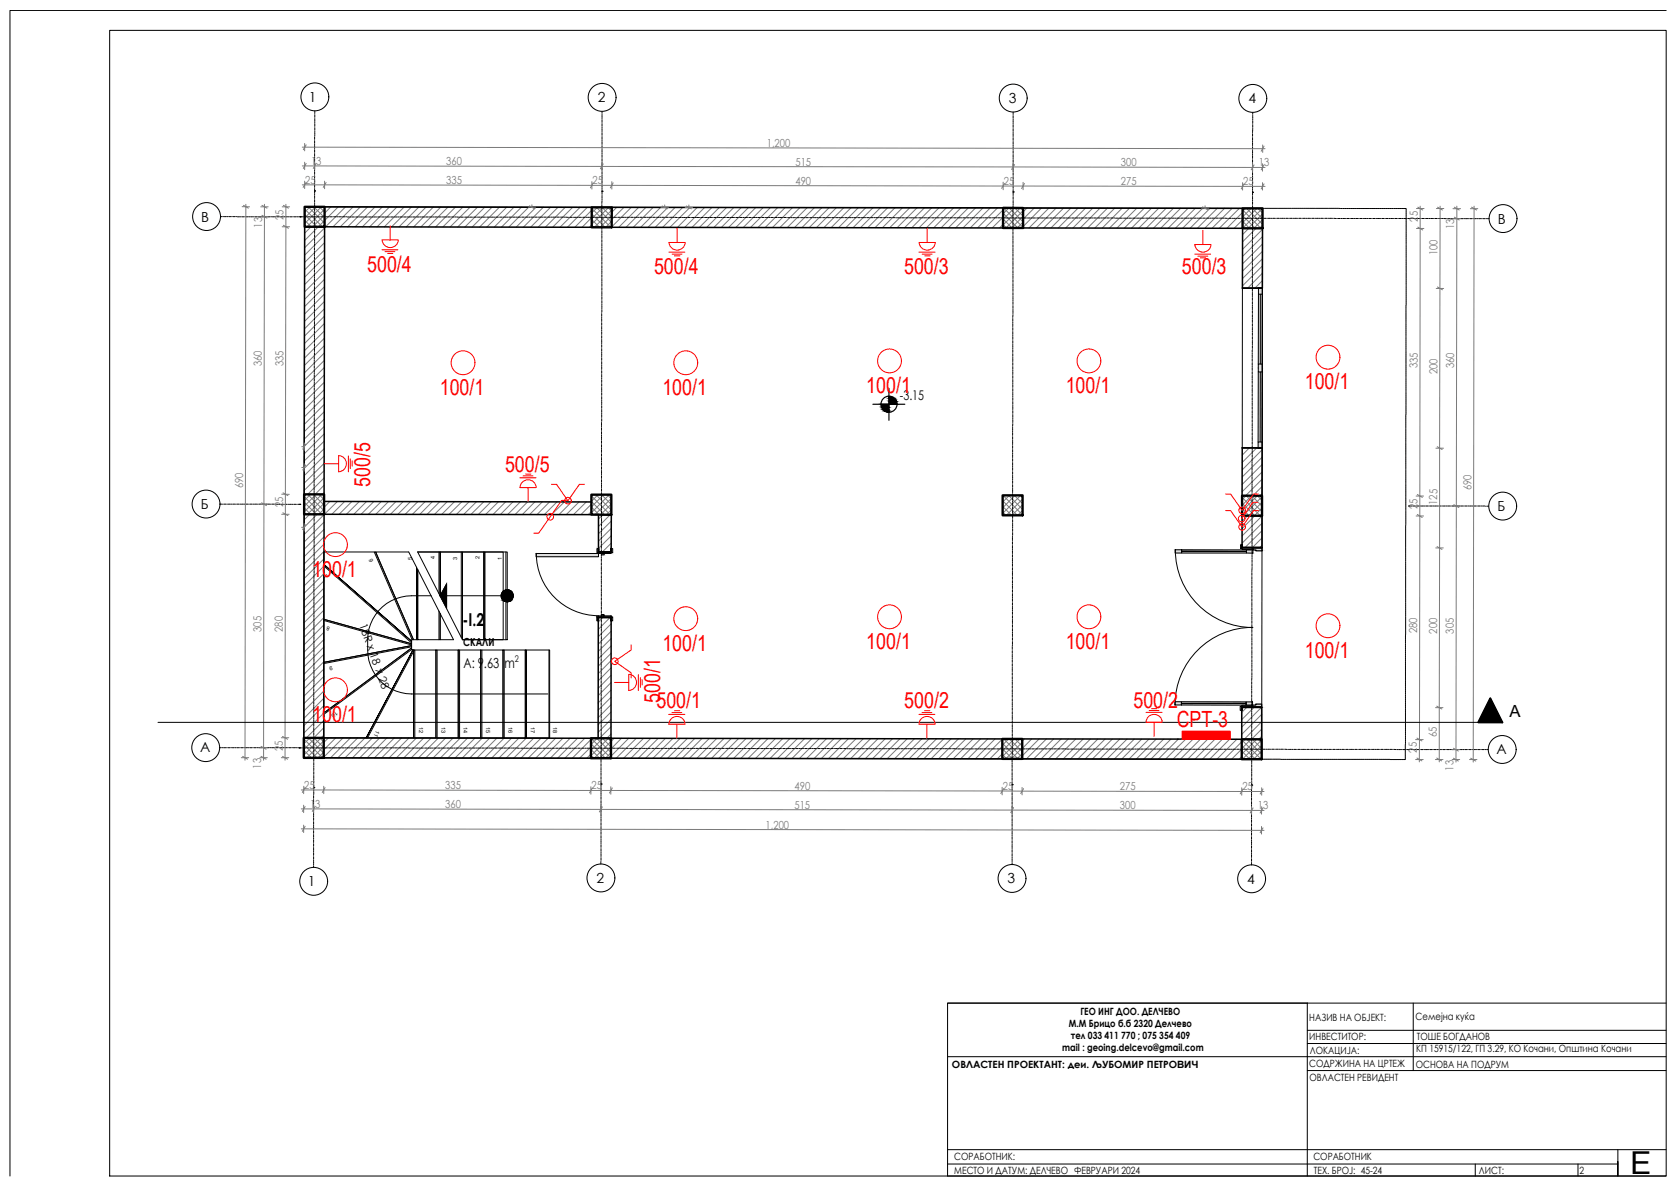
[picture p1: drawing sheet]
<svg xmlns="http://www.w3.org/2000/svg" width="420mm" height="297mm" viewBox="0 0 420 297" stroke-linecap="round" stroke-linejoin="round" font-family="sans-serif">
<defs><g id="words">
<text font-size="7.9" x="408.5" y="294.1">E</text>
<g font-size="5.6" fill="#f00">
<text x="92" y="68">500/4</text>
<text x="163.9" y="68.7">500/4</text>
<text x="226.5" y="68.7">500/3</text>
<text x="296.1" y="68.7">500/3</text>
<text x="110.2" y="98.9">100/1</text>
<text x="165.9" y="98.9">100/1</text>
<text x="217" y="98.5">100/1</text>
<text x="267" y="98.5">100/1</text>
<text x="326.9" y="97.5">100/1</text>
<text x="126.5" y="118.1">500/5</text>
<text x="92.8" y="121.9" transform="rotate(-90 92.8 121.9)">500/5</text>
<text x="78.2" y="144.5">100/1</text>
<text x="165.9" y="163">100/1</text>
<text x="217" y="162.5">100/1</text>
<text x="267" y="162.5">100/1</text>
<text x="326.9" y="164.8">100/1</text>
<text x="164.5" y="177.4">500/1</text>
<text x="165.4" y="176.1" transform="rotate(-90 165.4 176.1)">500/1</text>
<text x="226.6" y="177.4">500/2</text>
<text x="284" y="177.4">500/2</text>
<text x="78.2" y="180.8">100/1</text>
<text x="294.8" y="182">СРТ-3</text>
</g>
<text font-size="4.5" x="115.9" y="156.7">-I.2</text>
<text font-size="4.2" x="378.2" y="179.5">А</text>
<g font-size="3.5">
<text x="77.4" y="25.5">1</text>
<text x="149.8" y="25.6">2</text>
<text x="252.8" y="25.8">3</text>
<text x="312.8" y="25.9">4</text>
<text x="50.4" y="55.5">В</text>
<text x="375.2" y="56">В</text>
<text x="50.3" y="127.5">Б</text>
<text x="375.2" y="128">Б</text>
<text x="116.1" y="167.3">A: 9.63</text>
<text x="126.4" y="167.3">m</text>
<text x="50.1" y="188.5">А</text>
<text x="374.9" y="189">А</text>
<text x="77.1" y="222">1</text>
<text x="149.5" y="221.1">2</text>
<text x="252.4" y="221.2">3</text>
<text x="312.5" y="221.3">4</text>
</g>
<text font-size="3.3" x="225.5" y="100.1">-3.15</text>
<g font-size="2.8" fill="#7a7a7a">
<text x="77.9" y="41.3">13</text>
<text x="111.8" y="41.3">360</text>
<text x="192.1" y="36.8">1,200</text>
<text x="199.3" y="41.5">515</text>
<text x="280.8" y="41.6">300</text>
<text x="315.4" y="41.6">13</text>
<text x="76.5" y="46">25</text>
<text x="111.8" y="46.1" transform="rotate(1 111.8 46.1)">335</text>
<text x="148.5" y="46.1">25</text>
<text x="199.3" y="46.2">490</text>
<text x="251.5" y="46.3">25</text>
<text x="280.8" y="46.3">275</text>
<text x="311.5" y="46.4">25</text>
<text x="65.7" y="57" transform="rotate(-90 65.7 57)">13</text>
<text x="71" y="55.1" transform="rotate(-90 71 55.1)">25</text>
<text x="355.2" y="55.5" transform="rotate(-90 355.2 55.5)">25</text>
<text x="364.4" y="57.5" transform="rotate(-90 364.4 57.5)">13</text>
<text x="360.2" y="64" transform="rotate(-90 360.2 64)">100</text>
<text x="65.6" y="91.7" transform="rotate(-90 65.6 91.7)">360</text>
<text x="71" y="91.8" transform="rotate(-90 71 91.8)">335</text>
<text x="355.2" y="92.2" transform="rotate(-89 355.2 92.2)">335</text>
<text x="360.1" y="93.7" transform="rotate(-90 360.1 93.7)">200</text>
<text x="364.3" y="92.2" transform="rotate(-90 364.3 92.2)">360</text>
<text x="60.9" y="122.3" transform="rotate(-90 60.9 122.3)">690</text>
<text x="368.6" y="122.8" transform="rotate(-90 368.6 122.8)">690</text>
<text x="70.9" y="127.1" transform="rotate(-90 70.9 127.1)">25</text>
<text x="355.1" y="127.5" transform="rotate(-90 355.1 127.5)">25</text>
<text x="360.1" y="126.4" transform="rotate(-89 360.1 126.4)">125</text>
<text x="65.5" y="158.2" transform="rotate(-90 65.5 158.2)">305</text>
<text x="70.9" y="158.2" transform="rotate(-90 70.9 158.2)">280</text>
<text x="355.1" y="158.7" transform="rotate(-90 355.1 158.7)">280</text>
<text x="360" y="158.7" transform="rotate(-90 360 158.7)">200</text>
<text x="364.2" y="158.7" transform="rotate(-90 364.2 158.7)">305</text>
<text x="360" y="184.6" transform="rotate(-90 360 184.6)">65</text>
<text x="70.8" y="188.1" transform="rotate(-89 70.8 188.1)">25</text>
<text x="355" y="188.5" transform="rotate(-90 355 188.5)">25</text>
<text x="65.4" y="192.5" transform="rotate(-90 65.4 192.5)">13</text>
<text x="76.2" y="197.6">25</text>
<text x="111.5" y="197.6">335</text>
<text x="148.2" y="197.7">25</text>
<text x="199.1" y="197.8" transform="rotate(1 199.1 197.8)">490</text>
<text x="251.2" y="197.9">25</text>
<text x="280.6" y="197.9" transform="rotate(1 280.6 197.9)">275</text>
<text x="311.3" y="197.9">25</text>
<text x="364.2" y="193" transform="rotate(-90 364.2 193)">13</text>
<text x="77.7" y="202.3">13</text>
<text x="111.5" y="202.4" transform="rotate(1 111.5 202.4)">360</text>
<text x="199.1" y="202.6">515</text>
<text x="280.6" y="202.6">300</text>
<text x="315.2" y="202.7">13</text>
<text x="191.8" y="207.5">1,200</text>
</g>
<g font-size="2.8">
<text x="90" y="156.5" transform="rotate(70 90 156.5)">18R x 18</text>
<text x="116.1" y="161.9">СКАЛИ</text>
<text x="94.1" y="167.8" transform="rotate(71 94.1 167.8)">x 28</text>
</g>
<g font-size="2.5">
<text x="267.8" y="257.2">М.М Брицо б.б 2320 Делчево</text>
<text x="270.7" y="254.1">ГЕО ИНГ ДОО. ДЕЛЧЕВО</text>
<text x="328" y="255.6">НАЗИВ НА ОБЈЕКТ:</text>
<text x="354.7" y="255.4">Семејна куќа</text>
<text x="266.2" y="263.3">mail : geoing.delcevo@gmail.com</text>
<text x="268.3" y="260.2">тел 033 411 770 ; 075 354 409</text>
<text x="328" y="260.5">ИНВЕСТИТОР:</text>
<text x="328.2" y="263.9">ЛОКАЦИЈА:</text>
<text x="354.8" y="263.6">КП 15915/122, ГП 3.29, КО Кочани, Општина Кочани</text>
<text x="355" y="260.5">ТОШЕ БОГДАНОВ</text>
<text x="238.5" y="267.6">ОВЛАСТЕН ПРОЕКТАНТ: деи. ЉУБОМИР ПЕТРОВИЧ</text>
<text x="328" y="267.3">СОДРЖИНА НА ЦРТЕЖ</text>
<text x="354.7" y="267.4">ОСНОВА НА ПОДРУМ</text>
<text x="328.1" y="270.7">ОВЛАСТЕН РЕВИДЕНТ</text>
<text x="239.1" y="290.5">СОРАБОТНИК:</text>
<text x="329.1" y="290.6">СОРАБОТНИК</text>
<text x="329.2" y="293.9">ТЕХ. БРОЈ: 45-24</text>
<text x="239.1" y="294">МЕСТО И ДАТУМ: ДЕЛЧЕВО ФЕВРУАРИ 2024</text>
<text x="370.5" y="294.1">ЛИСТ:</text>
<text x="395.7" y="294.1">2</text>
</g>
<text font-size="2.3" x="128.9" y="165.8">2</text>
<g font-size="1.4">
<text x="93.6" y="140.5" transform="rotate(-112 93.6 140.5)">6</text>
<text x="103.3" y="140.2" transform="rotate(-90 103.3 140.2)">5</text>
<text x="108.9" y="140.1" transform="rotate(-90 108.9 140.1)">4</text>
<text x="114.5" y="140.2" transform="rotate(-90 114.5 140.2)">3</text>
<text x="120.1" y="140.1" transform="rotate(-90 120.1 140.1)">2</text>
<text x="125.7" y="140.2" transform="rotate(-90 125.7 140.2)">1</text>
<text x="82.1" y="144" transform="rotate(-139 82.1 144)">7</text>
<text x="82.7" y="157" transform="rotate(-164 82.7 157)">8</text>
<text x="83.2" y="166.9" transform="rotate(167 83.2 166.9)">9</text>
<text x="84.2" y="178" transform="rotate(143 84.2 178)">10</text>
<text x="94.3" y="182.8" transform="rotate(117 94.3 182.8)">11</text>
<text x="105" y="182" transform="rotate(90 105 182)">12</text>
<text x="110.6" y="182" transform="rotate(90 110.6 182)">13</text>
<text x="116.2" y="182" transform="rotate(90 116.2 182)">14</text>
<text x="121.8" y="182" transform="rotate(90 121.8 182)">15</text>
<text x="127.4" y="182" transform="rotate(90 127.4 182)">16</text>
<text x="133" y="182" transform="rotate(90 133 182)">17</text>
<text x="138.6" y="182" transform="rotate(90 138.6 182)">18</text>
</g>
</g></defs>
<!-- layer: hatch -->
<g fill="none" stroke="#7a7a7a" stroke-width=".25">
<path d="M76.3 55.1l1.6 1.7-1.6 1.6M76.3 56.6l.2 .2M76.3 53.7l3.1 3.1M76.3 52.4l4.5 4.4M77.2 51.8l4.1 4.1M77.7 51.8l-1.4 1.4M78.6 51.8l2.7 2.7M79.1 51.8l-2.8 2.8M80 51.8l1.3 1.3M80.5 51.8l-4.2 4.2M81.3 57.1l-5 5M81.3 58.9l-5 5.1"/>
<path d="M81.3 52.4l-4.4 4.4M81.3 53.8l-2.9 3M81.3 56.7l-.1 .1M82.9 51.8l-1.6 1.6M84.8 51.8l-8.5 8.5M86.6 51.8l-5 5M88.4 51.8l-5 5M90.3 51.8l-5 5M92.1 51.8l-5 5M93.9 51.8l-5 5M95.8 51.8l-5 5M97.6 51.8l-5 5"/>
<path d="M99.4 51.8l-5 5M101.3 51.8l-5 5M103.1 51.8l-5 5M104.9 51.8l-5 5M106.8 51.8l-5 5M108.6 51.8l-5 5M110.4 51.8l-4.9 5M112.3 51.8l-5 5M114.1 51.8l-5 5M116 51.9l-5 4.9M117.8 51.9l-5 4.9M119.6 51.9l-5 5"/>
<path d="M121.5 51.9l-5 5M123.3 51.9l-5 5M125.1 51.9l-5 5M127 51.9l-5 5M128.8 51.9l-5 5M130.6 51.9l-5 5M132.5 51.9l-5 5M134.3 51.9l-5 5M136.1 51.9l-5 5M138 51.9l-5 5M139.8 51.9l-5 5M141.6 51.9l-4.9 5"/>
<path d="M143.5 51.9l-5 5M145.3 51.9l-5 5M147.2 51.9l-5 5M148.3 52.6l-4.3 4.3M148.3 54.5l-2.5 2.4M148.3 56.3l-.6 .6M148.3 51.9h.1M148.3 56.4l.5 .5M148.3 55l1.9 1.9M148.3 53.6l3.3 3.3M148.3 52.2l4.7 4.7M149.4 51.9l3.8 3.8"/>
<path d="M149.7 51.9l-1.4 1.4M150.8 51.9l2.4 2.4M151.1 51.9l-2.8 2.9M152.3 51.9l1 1M152.5 51.9l-4.2 4.3M153.2 55.4l-1.4 1.5M153.3 52.6l-4.4 4.3M153.3 54l-2.9 2.9M154.5 51.9l-1.2 1.3M156.3 51.9l-3.1 3.1M158.2 51.9l-5 5M160 51.9l-5 5"/>
<path d="M161.8 51.9l-5 5M163.7 51.9l-5 5M165.5 51.9l-5 5M167.3 51.9l-5 5M169.2 51.9l-5 5M171 52l-5 4.9M172.8 52l-4.9 4.9M174.7 52l-5 5M176.5 52l-5 5M178.4 52l-5 5M180.2 52l-5 5M182 52l-5 5"/>
<path d="M183.9 52l-5 5M185.7 52l-5 5M187.5 52l-5 5M189.4 52l-5 5M191.2 52l-5 5M193 52l-5 5M194.9 52l-5 5M196.7 52l-5 5M198.5 52l-5 5M200.4 52l-5 5M202.2 52l-5 5M204 52l-4.9 5"/>
<path d="M205.9 52l-5 5M207.7 52l-5 5M209.5 52l-4.9 5M211.4 52l-5 5M213.2 52l-5 5M215.1 52l-5 5M216.9 52l-5 5M218.7 52l-5 5M220.6 52l-5 5M222.4 52l-5 5M224.2 52l-5 5M226.1 52.1l-5 4.9"/>
<path d="M227.9 52.1l-5 4.9M229.7 52.1l-5 5M231.6 52.1l-5 5M233.4 52.1l-5 5M235.2 52.1l-4.9 5M237.1 52.1l-5 5M238.9 52.1l-5 5M240.7 52.1l-4.9 5M242.6 52.1l-5 5M244.4 52.1l-5 5M246.3 52.1l-5 5M248.1 52.1l-5 5"/>
<path d="M249.9 52.1l-5 5M251.3 56.2l-.9 .9M251.3 56.2l.9 .9M251.3 54.8l2.3 2.3M251.3 52.6l-4.5 4.5M251.3 54.4l-2.7 2.7M251.3 53.5l1.5-1.4 3.5 3.5M251.3 53.4l3.7 3.7M251.4 52.1h-.1M251.4 52.1l4.9 4.9M254.2 52.1l-2.9 2.8M254.3 52.1l2 2"/>
<path d="M255.6 52.1l-4.3 4.3M255.7 52.1l.6 .6M256.3 52.8l-4.3 4.3M256.3 54.2l-2.9 2.9M256.3 55.6l-1.5 1.5M256.3 57l-.1 .1M257.3 52.1l-1 1M259.1 52.1l-2.8 2.8M260.9 52.1l-4.6 4.7M262.8 52.1l-5 5M264.6 52.1l-5 5M266.5 52.1l-5 5"/>
<path d="M268.3 52.1l-5 5M270.1 52.1l-5 5M272 52.1l-5 5M273.8 52.1l-5 5M275.6 52.1l-5 5M277.5 52.1l-5 5M279.3 52.1l-5 5M281.1 52.1l-4.9 5M283 52.1l-5 5M284.8 52.1l-5 5M286.7 52.1l-5 5M288.5 52.1l-5 5"/>
<path d="M290.3 52.1l-5 5M292.2 52.1l-5 5M294 52.1l-5 5M295.8 52.1l-5 5M297.7 52.1l-5 5M299.5 52.1l-5 5M301.3 52.1l-5 5M303.2 52.1l-5 5M305 52.1l-5 5M306.8 52.1l-4.9 5M308.7 52.2l-5 4.9M310.5 52.2l-5 4.9"/>
<path d="M311.3 53.2l-3.9 4M311.3 55.1l-2.1 2.1M311.3 56.9l-.3 .3M311.3 56.8l.4 .4M311.3 55.4l1.8 1.8M311.3 54l3.2 3.2M311.3 52.6l4.6 4.6M312.1 52.2l-.8 .7M312.3 52.2l4 4M312.9 57.2l-1.6 1.5M313.5 52.2l-2.2 2.1M313.7 52.2l2.6 2.6"/>
<path d="M314.7 57.2l-3.4 3.4M314.9 52.2l-3.6 3.6M315.1 52.2l1.2 1.1M316.3 57.4l-5 5M316.3 59.3l-5 4.9M316.3 52.2l-5 5M316.3 53.6l-3.6 3.6M316.3 55l-2.1 2.2M316.3 56.4l-.7 .8M81.3 68.1l-5 5M81.3 75.5l-5 5M81.3 64.5l-5 5"/>
<path d="M81.3 66.3l-5 5M81.3 70l-5 5M81.3 71.8l-5 5M81.3 73.6l-5 5.1M81.3 77.3l-5 5.1M81.3 79.2l-5 5M81.3 60.8l-5 5M81.3 62.6l-5 5M316.3 66.6l-5 5M316.3 68.4l-3.7 3.8M316.3 70.3l-1.9 1.9M316.3 72.1v.1"/>
<path d="M316.3 61.1l-5 5M316.3 62.9l-5 5M316.3 64.8l-5 5M81.2 97.6l-5 5M81.2 92.1l-5 5M81.2 93.9l-5 5M81.2 95.7l-5 5M81.2 99.4l-5 5M81.3 84.7l-5.1 5M81.3 81l-5 5M81.3 82.9l-5.1 5M81.3 86.6l-5.1 5"/>
<path d="M81.3 88.4l-5.1 5M81.3 90.2l-5.1 5M81.2 119.7l-4.1 4.1 4.1 4.1M81.2 101.3l-5 5M81.2 103.1l-5 5M81.2 105l-5 5M81.2 106.8l-5 5M81.2 108.7l-5 5M81.2 110.5l-5 5M81.2 112.3l-5 5M81.2 114.2l-5 5M81.2 116l-5 5"/>
<path d="M81.2 117.8l-5 5M313 112.2l-1.8 1.8M314.9 112.2l-3.7 3.6M316.2 112.6l-5 5.1M316.2 114.5l-5 5M316.2 116.3l-5 5.1M316.2 118.2l-5 5M76.2 128.6l.2 .2M76.2 127.2l1.6 1.6M76.2 125.8l3 3M76.2 124.4l4.4 4.4M76.4 123.8l-.2 .2"/>
<path d="M77.6 128.8l-1.4 1.4M77.8 123.8l-1.6 1.6M78.5 123.8l2.7 2.7M79.2 123.8l-3 3M79.5 128.8l-3.3 3.3M79.9 123.8l1.3 1.3M80.6 123.8l-4.4 4.4M81.2 128.9l-5 5M81.2 130.8l-5 4.9M81.2 134.4l-5 5M81.2 136.3l-5 5M81.2 132.6l-5 5"/>
<path d="M81.2 138.1l-5 5M81.2 139.9l-5 5M81.2 121.5l-2.2 2.3M81.2 123.4l-.4 .4M81.2 126.1l-2.8 2.7M81.2 124.7l-4.2 4.1M81.2 127.5l-1.3 1.3M82.6 125.6l-1.4 1.5M84.5 125.6l-3.2 3.2M86.3 125.6l-3.2 3.2M88.1 125.6l-3.1 3.2M90 125.6l-3.2 3.2"/>
<path d="M91.8 125.6l-3.2 3.2M93.6 125.6l-3.1 3.2M95.5 125.6l-3.2 3.2M97.3 125.6l-3.2 3.2M99.2 125.6l-3.2 3.2M101 125.6l-3.2 3.2M102.8 125.6l-3.1 3.2M104.7 125.6l-3.2 3.2M106.5 125.6l-3.2 3.2M108.3 125.6l-3.1 3.2M110.2 125.6l-3.2 3.2M112 125.7l-3.2 3.1"/>
<path d="M113.8 125.7l-3.1 3.1M115.7 125.7l-3.2 3.1M117.5 125.7l-3.2 3.1M119.4 125.7l-3.2 3.1M121.2 125.7l-3.2 3.1M123 125.7l-3.2 3.1M124.9 125.7l-3.2 3.1M126.7 125.7l-3.2 3.2M128.5 125.7l-3.2 3.2M130.4 125.7l-3.2 3.2M132.2 125.7l-3.2 3.2M134 125.7l-3.1 3.2"/>
<path d="M135.9 125.7l-3.2 3.2M137.7 125.7l-3.2 3.2M139.5 125.7l-3.1 3.2M141.4 125.7l-3.2 3.2M143.2 125.7l-3.2 3.2M145.1 125.7l-3.2 3.2M146.9 125.7l-3.2 3.2M148.2 126.3l-2.7 2.6M148.2 124.2l4.7 4.7-3 3M148.2 128.1l-.8 .8M148.4 123.9l-.2 .2M149.3 123.9l3.9 3.8"/>
<path d="M149.8 123.9l-1.6 1.7 3.3 3.3M150.7 123.9l2.5 2.5M151 128.9l-1.1 1.1M151.2 123.9l-3 3.1 1.9 1.9M152.1 123.9l1.1 1.1M152.7 123.9l-4.5 4.5 .4 .5M153.1 137.8l-.4 .4M153.2 132.3l-3.3 3.2M153.2 130.5l-3.3 3.2M153.2 134.2l-3.3 3.2M153.2 136l-2.3 2.2M153.2 124.8l-4.1 4.1"/>
<path d="M153.2 126.2l-2.7 2.7M153.2 127.7l-1.3 1.2M251.2 128.2l.9 .9M251.2 126.8l2.2 2.3M251.2 125.4l3.7 3.7M251.3 124.1l4.9 4.9M251.5 124.1l-.3 .3M252.7 124.1l3.5 3.5M252.9 124.1l-1.7 1.7M254.1 124.1l2.1 2M254.3 124.1l-3.1 3.1M255.5 124.1l.7 .6"/>
<path d="M255.7 124.1l-4.5 4.5M256.2 125l-4.1 4.1M256.2 126.4l-2.7 2.7M256.2 127.8l-1.2 1.3M311.2 125.2l1-1.1 4 4.1M311.2 126.6l2.4-2.5 2.6 2.7M311.2 128.8l.3 .3M311.2 127.4l1.7 1.7M311.2 126l3.2 3.1M311.2 124.6l4.6 4.6M312.6 129.1l-1.4 1.4M314.4 129.1l-3.2 3.3"/>
<path d="M315 124.1l1.2 1.2M315 124.1l-3.8 3.9M316.2 123.7l-.5 .4M316.2 129.2l-5 5M316.2 131l-5 5M316.2 134.7l-2.4 2.4M316.2 132.9l-4.3 4.2M316.2 136.6l-.6 .5M316.2 121.9l-2.3 2.2M316.2 125.8l-3.4 3.3M316.2 127.2l-1.9 1.9M316.2 124.4l-4.8 4.7"/>
<path d="M316.2 128.6l-.5 .6M316.2 120l-4.1 4.1M81.2 151l-5 5M81.2 158.4l-5 5M81.2 147.3l-5 5M81.2 149.1l-5 5.1M81.2 152.8l-5 5M81.2 154.7l-5 5M81.2 156.5l-5 5M81.2 141.8l-5 5M81.2 143.6l-5 5M81.2 145.4l-5 5.1"/>
<path d="M151 154.6l-1.1 1.2M152.9 154.6l-3 3M153.1 156.2l-3.2 3.3M153.1 158.1l-3.2 3.2M153.1 159.9l-3.2 3.2M81.1 173.1l-5 5M81.1 174.9l-5 5M81.1 176.8l-5 5M81.1 178.6l-5 5M81.2 160.2l-5 5M81.2 162l-5 5M81.2 163.9l-5 5"/>
<path d="M81.2 165.7l-5.1 5M81.2 167.5l-5.1 5.1M81.2 169.4l-5.1 5M81.2 171.2l-5.1 5.1M153.1 174.7l-3.2 3.2M153.1 176.5l-3.2 3.2M153.1 172.8l-3.2 3.3M153.1 178.3l-3.2 3.3M153.1 165.5l-3.2 3.2M153.1 167.3l-3.2 3.2M153.1 169.1l-3.2 3.3M153.1 171l-3.2 3.2"/>
<path d="M153.1 161.8l-3.2 3.2M153.1 163.6l-3.2 3.2M312.4 177.2l-1.3 1.2M314.2 177.2l-3.1 3M316.1 177.2l-5 4.9M316.1 178.9l-5 5M76.1 189.3l.5 .5M76.1 187.9l1.9 1.9M76.1 186.5l3.3 3.3M76.1 185.1l4.8 4.7M76.2 184.8l-.1 .1M77.3 184.8l3.8 3.8"/>
<path d="M77.6 184.8l-1.5 1.5M78.7 184.8l2.4 2.4M79 184.8l-2.9 2.9M80.1 184.8l1 1M81.1 189.8h.1M81.1 180.5l-4.3 4.3M81.1 182.3l-2.5 2.5M81.1 184.1l-5 5M81.1 185.5l-4.2 4.3M81.1 187l-2.8 2.8M81.1 188.4l-1.4 1.4M82.3 184.8l-1.2 1.2"/>
<path d="M84.1 184.8l-3 3M85.9 184.8l-4.8 4.8M87.8 184.8l-5 5M89.6 184.8l-5 5M91.4 184.8l-5 5M93.3 184.8l-5 5M95.1 184.8l-5 5M96.9 184.8l-4.9 5M98.8 184.8l-5 5M100.6 184.8l-5 5M102.5 184.8l-5 5M104.3 184.9l-5 4.9"/>
<path d="M106.1 184.9l-5 5M108 184.9l-5 5M109.8 184.9l-5 5M111.6 184.9l-5 5M113.5 184.9l-5 5M115.3 184.9l-5 5M117.1 184.9l-4.9 5M119 184.9l-5 5M120.8 184.9l-5 5M122.7 184.9l-5 5M124.5 184.9l-5 5M126.3 184.9l-5 5"/>
<path d="M128.2 184.9l-5 5M130 184.9l-5 5M131.8 184.9l-5 5M133.7 184.9l-5 5M135.5 184.9l-5 5M137.3 184.9l-5 5M139.2 184.9l-5 5M141 184.9l-5 5M142.8 184.9l-4.9 5M144.7 184.9l-5 5M146.5 184.9l-5 5M148 188.9l-1 1"/>
<path d="M148 189.1l.8 .8M148.1 185.2l-4.7 4.7M148.1 187.1l-2.9 2.8M148.1 186.3l3.6 3.6 1.4-1.4M148.1 184.9l5 5M148.2 184.9l-.1 .2M149.5 184.9l3.6 3.6M149.6 184.9l-1.5 1.6M150.9 184.9l2.2 2.2M151 184.9l-2.9 3M152.3 184.9l.8 .8M152.4 184.9l-4.4 4.4"/>
<path d="M153.1 180.2l-3.2 3.2M153.1 182l-2.9 2.9M153.1 183.9l-1.1 1M153.1 187.1l-2.8 2.8-2.2-2.2M153.9 184.9l-5 5M155.7 184.9l-2.6 2.7M157.5 184.9l-4.4 4.5M159.4 184.9l-5 5M161.2 184.9l-5 5M163 184.9l-4.9 5M164.9 184.9l-5 5M166.7 184.9l-5 5"/>
<path d="M168.6 184.9l-5 5M170.4 184.9l-5 5M172.2 184.9l-5 5M174.1 184.9l-5 5M175.9 184.9l-5 5M177.7 184.9l-5 5M179.6 184.9l-5 5M181.4 184.9l-5 5M183.2 184.9l-4.9 5M185.1 184.9l-5 5M186.9 185l-5 4.9M188.8 185l-5 5"/>
<path d="M190.6 185l-5 5M192.4 185l-5 5M194.3 185l-5 5M196.1 185l-5 5M197.9 185l-5 5M199.8 185l-5 5M201.6 185l-5 5M203.4 185l-5 5M205.3 185l-5 5M207.1 185l-5 5M209 185l-5 5M210.8 185l-5 5"/>
<path d="M212.6 185l-5 5M214.5 185l-5 5M216.3 185l-5 5M218.1 185l-5 5M220 185l-5 5M221.8 185l-5 5M223.6 185l-5 5M225.5 185l-5 5M227.3 185l-5 5M229.1 185l-4.9 5M231 185l-5 5M232.8 185l-5 5"/>
<path d="M234.7 185l-5 5M236.5 185l-5 5M238.3 185l-5 5M240.2 185l-5 5M242 185.1l-5 4.9M243.8 185.1l-5 5M245.7 185.1l-5 5M247.5 185.1l-5 5M249.3 185.1l-5 5M251.1 185.1l-4.9 5M251.1 186.9l-3.1 3.2M251.1 188.8l-1.2 1.3"/>
<path d="M251.1 188.9l1.1 1.2M251.1 187.5l2.6 2.6M251.1 186.1l4 4M251.3 185.1l-.2 .1M251.5 185.1l4.6 4.6M252.7 185.1l-1.6 1.6M252.9 185.1l3.2 3.2M254.1 185.1l-3 3M254.3 185.1l1.8 1.8M255.5 185.1l-4.4 4.4M255.7 185.1l.4 .3M256.1 185.9l-4.1 4.2"/>
<path d="M256.1 187.3l-2.7 2.8M256.1 188.8l-1.3 1.3M256.7 185.1l-.6 .5M258.5 185.1l-2.4 2.4M260.3 185.1l-4.2 4.2M262.2 185.1l-5 5M264 185.1l-5 5M265.9 185.1l-5 5M267.7 185.1l-5 5M269.5 185.1l-5 5M271.4 185.1l-5 5M273.2 185.1l-5 5"/>
<path d="M275 185.1l-5 5M276.9 185.1l-5 5M278.7 185.1l-5 5M280.5 185.1l-5 5M282.4 185.1l-5 5M284.2 185.1l-5 5M286 185.1l-4.9 5M287.9 185.1l-5 5M289.7 185.1l-5 5M291.5 185.1l-4.9 5M293.4 185.1l-5 5M295.2 185.1l-5 5"/>
<path d="M297.1 185.2l-5 4.9M298.9 185.2l-5 4.9M300.7 185.2l-5 4.9M302.6 185.2l-5 4.9M304.4 185.2l-5 4.9M306.2 185.2l-5 4.9M308.1 185.2l-5 4.9M309.9 185.2l-5 4.9M311.1 185.8l-4.4 4.3M311.1 187.6l-2.5 2.5M311.1 189.5l-.7 .6M311.1 189.6l.6 .5"/>
<path d="M311.1 188.1l2 2M311.1 186.7l3.4 3.4M311.1 185.3l4.9 4.8M312 185.2l-.9 .8M312.4 185.2l3.7 3.7M313.4 185.2l-2.3 2.3M313.8 185.2l2.3 2.3M314.8 185.2l-3.7 3.7M315.2 185.2l.9 .8M316.1 182.6l-2.5 2.6M316.1 184.4l-.7 .8M316.1 180.7l-4.4 4.5"/>
<path d="M316.1 185.3l-4.8 4.8M316.1 186.7l-3.4 3.4M316.1 188.1l-2 2M316.1 189.6l-.6 .5"/>
</g>
<g fill="#dedede" stroke="#dedede" stroke-width=".25">
<path d="M315.2 110.7h1z"/>
<path d="M315.2 110.7h1v1.5z"/>
<path d="M315.3 92.2h1z"/>
<path d="M315.3 92.2h1v1z"/>
<path d="M315.3 93.2h1z"/>
<path d="M315.3 93.2h1l-.1 17.5z"/>
<path d="M315.3 91.2h1z"/>
<path d="M315.3 91.2h1v1z"/>
<path d="M315.3 72.2h1z"/>
<path d="M315.3 72.2h1v1.5z"/>
<path d="M315.3 73.7h1z"/>
<path d="M315.3 73.7h1v17.5z"/>
<path d="M311.2 137.1h2.7z"/>
<path d="M311.2 137.1h2.7v.6z"/>
<path d="M310.8 136.4h.4z"/>
<path d="M310.8 136.4h.4v1z"/>
<path d="M311.1 176.6h2.7z"/>
<path d="M311.1 176.6h2.7v.6z"/>
<path d="M310.7 176.9h.4z"/>
<path d="M310.7 176.9h.4v1z"/>
<path d="M313.9 137.1h2.3z"/>
<path d="M313.9 137.7h2.3z"/>
<path d="M314.7 137.7h1.5v.3z"/>
<path d="M314.6 176.3h1.5z"/>
<path d="M313.8 176.6h.8z"/>
<path d="M313.8 176.6h2.3v.6z"/>
<path d="M294.4 175.8h1.6z"/>
<path d="M294.4 175.8h1.6v.8z"/>
<path d="M312.2 175.8h1.6z"/>
<path d="M312.2 175.8h1.6v.8z"/>
<path d="M296 176.2h16.2z"/>
<path d="M296 176.2h16.2v.4z"/>
<path d="M296 175.8h16.2z"/>
<path d="M296 175.8h16.2v.4z"/>
<path d="M294.4 137.7h1.6z"/>
<path d="M294.4 137.7h1.6v.8z"/>
<path d="M312.3 137.7h1.6z"/>
<path d="M312.3 137.7h1.6v.8z"/>
<path d="M296 137.7h16.3z"/>
<path d="M296 137.7h16.3v.4z"/>
<path d="M296 138.1h16.3z"/>
<path d="M296 138.1h16.3v.4z"/>
<path d="M149.5 154.5h.4z"/>
<path d="M149.5 154.5h.4v1z"/>
<path d="M149.6 137.4h.3z"/>
<path d="M149.6 137.4h.3v1z"/>
<path d="M153.1 154.5h.4z"/>
<path d="M153.1 154.5h.4v1z"/>
<path d="M153.1 137.4h.4z"/>
<path d="M153.1 137.4h.4v1z"/>
<path d="M149.9 154.2h3.2z"/>
<path d="M149.9 154.2h3.2v.4z"/>
<path d="M150.7 153.9h.6z"/>
<path d="M150.7 153.9h.6v.3z"/>
<path d="M149.9 138.2h3.2z"/>
<path d="M149.9 138.2h3.2v.4z"/>
<path d="M150.7 138.6h.7z"/>
<path d="M150.7 138.6h.7v.4z"/>
<path d="M134.3 138.6h15.6z"/>
<path d="M134.3 138.6h15.6v.8z"/>
<path d="M315.2 112.2h1zM315.2 110.7l1 1.5h-1z"/>
<path d="M315.3 93.2h1zM315.3 92.2l1 1h-1z"/>
<path d="M315.2 110.7h1zM315.3 93.2l.9 17.5h-1z"/>
<path d="M315.3 92.2h1zM315.3 91.2l1 1h-1z"/>
<path d="M315.3 73.7h1zM315.3 72.2l1 1.5h-1z"/>
<path d="M315.3 91.2h1zM315.3 73.7l1 17.5h-1z"/>
<path d="M311.2 137.7h2.7zM311.2 137.1l2.7 .6h-2.7z"/>
<path d="M310.8 137.4h.4zM310.8 136.4l.4 1h-.4z"/>
<path d="M311.1 177.2h2.7zM311.1 176.6l2.7 .6h-2.7z"/>
<path d="M310.7 177.9h.4zM310.7 176.9l.4 1h-.4z"/>
<path d="M313.9 137.1l2.3 .6v-.6zM313.9 137.1l2.3 .6h-2.3zM313.9 137.7h2.3z"/>
<path d="M314.7 138h1.5zM314.7 137.7l1.5 .3h-1.5z"/>
<path d="M314.6 176.3l1.5 .3v-.3zM314.6 176.3l1.5 .3h-1.5zM314.6 176.6h1.5zM314.6 176.6h1.5z"/>
<path d="M313.8 177.2h2.3zM313.8 176.6l2.3 .6h-2.3z"/>
<path d="M294.4 176.6h1.6zM294.4 175.8l1.6 .8h-1.6z"/>
<path d="M312.2 176.6h1.6zM312.2 175.8l1.6 .8h-1.6z"/>
<path d="M296 176.2v.4h16.2zM296 176.6h16.2z"/>
<path d="M296 176.2h16.2zM296 175.8l16.2 .4h-16.2z"/>
<path d="M294.4 138.5h1.6zM294.4 137.7l1.6 .8h-1.6z"/>
<path d="M312.3 137.7v.8h1.6zM312.3 138.5h1.6z"/>
<path d="M296 137.7v.4h16.3zM296 138.1h16.3z"/>
<path d="M296 138.5h16.3zM296 138.1l16.3 .4h-16.3z"/>
<path d="M149.5 155.5h.4zM149.5 154.5l.4 1h-.4z"/>
<path d="M149.6 138.4h.3zM149.6 137.4l.3 1h-.3z"/>
<path d="M153.1 155.5h.4zM153.1 154.5l.4 1h-.4z"/>
<path d="M153.1 138.4h.4zM153.1 137.4l.4 1h-.4z"/>
<path d="M149.9 154.6h3.2zM149.9 154.2l3.2 .4h-3.2z"/>
<path d="M150.7 154.2h.6zM150.7 153.9l.6 .3h-.6z"/>
<path d="M149.9 138.6h3.2zM149.9 138.2l3.2 .4h-3.2z"/>
<path d="M150.7 139h.7zM150.7 138.6l.7 .4h-.7z"/>
<path d="M134.3 139.4h15.6zM134.3 138.6l15.6 .8h-15.6z"/>
</g>
<g fill="none" stroke="#000" stroke-width=".25">
<path d="M27.5 7.6h389.9v286.9h-389.9zM417.4 2.6h-414.9v291.9M237.4 251.2h180M327.5 258h89.9M354.1 251.2v16.9M237.4 264.7h180M327.5 261.4h89.9M327.5 268.1h89.9M237.4 291.5h167.9M237.4 287.9h180M327.5 294.5v-43.3h-90.1v43.3h180M369.6 291.5v3"/>
<path d="M395.4 291.5v3M405.3 287.9v6.6v-3.6"/>
</g>
<!-- layer: Structural - Bearing -->
<g fill="none" stroke="#000" stroke-width=".25">
<path d="M76.3 51.8l240 .4-.2 137.9-240-.3zM311.3 72.2l-.1 40M315.3 72.2v1.5h1v-1.5l-.1 40v-1.5h-1v1.5M315.3 73.7v17.5M315.8 73.7v17.5M315.3 91.2h1v2h-1zM315.3 93.2l-.1 17.5M315.8 93.2l-.1 17.5M134.3 138.6h15.6v.8h-15.6zM134.4 138.6a15.6 15.6 0 0 0 15.5 15.6M149.6 137.4h.3v1h-.3zM149.9 138.2h3.2v.4h-3.2z"/>
<path d="M150.7 138.6h.7v.4h-.7zM153.1 137.4h.4v1h-.4zM294.4 137.7h1.6v.8h-1.6zM294.5 137.7a19.4 19.4 0 0 0 19.4 19.4 19.5 19.5 0 0 0-19.5 19.4M296 137.7h16.3v.4h-16.3zM296 138.1h16.3v.4h-16.3zM296 138.1h16.3M310.8 136.4h.4v1h-.4zM311.2 137.1h2.7v.6h-2.7zM312.3 137.7h1.6v.8h-1.6zM149.5 154.5h.4v1h-.4zM149.9 154.2h3.2v.4h-3.2z"/>
<path d="M150.7 153.9h.6v.3h-.6zM153.1 154.5h.4v1h-.4zM294.4 175.8h1.6v.8h-1.6zM296 176.2h16.2v.4h-16.2zM296 175.8h16.2v.4h-16.2zM296 176.2h16.2M310.7 176.9h.4v1h-.4zM311.1 176.6h2.7v.6h-2.7zM312.2 175.8h1.6v.8h-1.6z"/>
</g>
<g fill="none" stroke="#000" stroke-width=".25">
<path d="M81.1 138.2h13l9.5 22h-.5v.4l-22-19.3v13.8l22 6.1v-.6l-22-19.3zM93.8 138.2l9.5 22M94.1 138.2h8.3l11.2 22h-3.3v-6.5v6.5h-5.7v-17.6v17.6h-1zM104.6 138.2h21.5v22h-10.2M104.6 138.2h5.7v11v-11h5.6v22M104.6 138.2l11.3 22M110 138.2v10.4M115.6 138.2v21.4M115.9 138.2h5.6v22h-5.6zM121.2 138.2v22M121.5 138.2h5.6v22h-5.6zM126.7 138.2v22"/>
<path d="M81.1 155.1l22 6.1v.5l-22 4.2zM81.1 141.7l22 19.3M81.1 155.4l22 6.1M104.4 142.1v18.1M108 149.2a17.6 17.6 0 0 0-10 1.3 11.5 11.5 0 0 0-5.9 11.8 11 11 0 0 0 11 11.5h34.1M110 153.1v7.1M110.3 149.2h16.8M111.9 146.2v6l-1.6-3zM81.1 165.9l22-4.2v.6l-22 16.3zM81.1 178.6l22-16.3v.5h.4l-11.8 22h11.9v-22h-.1l-11.8 22h-10.6zM103.1 162l-22 4.2M103.1 162.7l-22 16.2"/>
<path d="M103.6 162.8h5.6v22h-5.6zM103.8 162.8l-11.7 22M103.9 162.8v22M109.2 162.8h5.6v22h-5.6zM109.5 162.8v22M114.8 162.8h5.6v22h-5.6zM115.1 162.8v22M120.4 162.8h5.6v22h-5.6zM120.7 162.8v22M126 162.8h5.6v22h-5.6zM126.3 162.8v22M131.6 162.8h6.1v22h-6.1z"/>
<path d="M131.9 162.8v22M137.5 162.8v22"/>
<circle cx="127.1" cy="149.2" r="1.5"/>
</g>
<g fill="#000" stroke="#000" stroke-width=".25">
<path d="M126.5 150.6h1.1zM126.8 147.8h.5z"/>
<path d="M111.9 146.2v3h-1.6zM110.3 149.2l1.6 3v-3z"/>
<path d="M126.5 150.6l.8 .1zM126.8 150.7h.5z"/>
<path d="M126.8 147.8h.8zM126.5 147.8h1.1z"/>
<path d="M126.5 147.8l1.3 .1zM126.3 147.9l.2-.1 1.3 .1z"/>
<path d="M126.3 147.9l1.8 .2-.3-.2zM126.1 148.1l.2-.2 1.8 .2z"/>
<path d="M126.3 150.5h1.5zM126.3 150.5l1.3 .1z"/>
<path d="M126.1 148.1l2.2 .2-.2-.2zM126.1 148.1l2.2 .2h-2.4z"/>
<path d="M126.1 150.4l1.7 .1 .3-.1zM126.1 150.4l1.7 .1h-1.5z"/>
<path d="M125.9 148.3l2.5 .3-.1-.3zM125.9 148.3l2.5 .3h-2.7z"/>
<path d="M125.9 150.1l2.2 .3 .2-.3zM125.9 150.1l2.2 .3h-2z"/>
<path d="M125.7 148.6l2.8 .2-.1-.2zM125.7 148.6l2.8 .2h-2.9z"/>
<path d="M125.7 149.9l2.6 .2 .1-.2zM125.7 149.9l2.6 .2h-2.4z"/>
<path d="M125.6 148.8l3 .3-.1-.3zM125.6 148.8l3 .3h-3z"/>
<path d="M125.6 149.6l2.8 .3 .1-.3zM125.6 149.6l2.8 .3h-2.7z"/>
<path d="M125.6 149.1l3 .3v-.3zM125.6 149.1l3 .3h-3z"/>
<path d="M125.6 149.4l2.9 .2 .1-.2zM125.6 149.4l2.9 .2h-2.9z"/>
</g>
<!-- layer: Structural - Bearing -->
<g fill="none" stroke="#000" stroke-width=".38">
<path d="M76.3 56.8l-.1 67M81.3 51.8l67 .1M148.3 56.9l-67-.1-.1 67M153.2 56.9l98.1 .2M153.3 51.9l98 .2M256.3 52.1l55 .1M256.3 57.1l55 .1v15M316.3 57.2v15h-5M311.3 72.2h5h-1M311.2 112.2h5v11.9M311.2 112.2h5h-1M311.2 112.2v11.9"/>
<path d="M76.2 128.8l-.1 56M81.2 125.6l67 .1M148.2 128.9l-67-.1-.1 56 67 .1M149.9 138.2h3.2h-3.2M149.9 137.4v.8v-.8M149.9 128.9v9.3M153.1 137.4v.8h-3.2M153.1 137.4v.8v-.8M153.2 128.9l-.1 9.3M311.2 136.4v.7h5h-5zM311.2 129.1v8M316.2 129.2v7.9h-5v-.7"/>
<path d="M149.9 154.6h3.2v.9M149.9 154.6h3.2h-3.2M149.9 155.5v-.9v.9M149.9 154.6v30.3M153.1 155.5v-.9v.9M153.1 154.6v30.3l98 .2M311.1 177.9v-.7h5v8M311.1 177.2h5h-5v.7zM311.1 177.2v8l-55-.1M81.1 189.8l66.9 .1M153.1 189.9l98 .2M256.1 190.1h55"/>
</g>
<path d="M313.9 137.1h2.3v.9h-1.5v-.3h-.8zM313.8 176.6h.8v-.3h1.5v.9h-2.3z" fill="none" stroke="#000" stroke-width=".3"/>
<path d="M76.3 51.8h5v5h-5zM148.3 51.9h5l-.1 5h-4.9zM251.3 52.1h5v5h-5zM311.3 52.2h5v5h-5zM76.2 123.8h5v5h-5zM148.2 123.9h5v5h-5zM251.2 124.1h5v5h-5zM311.2 124.1h5v5.1l-5-.1zM76.1 184.8h5v5h-5zM148.1 184.9h5v5h-5.1zM251.1 185.1h5v5h-5zM311.1 185.2h5v4.9h-5z" fill="none" stroke="#000" stroke-width=".59"/>
<g fill="none" stroke="#000" stroke-width=".25">
<path d="M78.8 34.3v.5M78.8 35v.1M78.8 35.3v.6M78.8 36.1v.1M78.8 36.4v.6M78.8 37.2v.1M78.8 37.5v.6M78.8 38.3v.1M78.8 38.6v.5M78.8 39.4v.1M78.8 39.7v.5M78.9 27.8v.4"/>
<path d="M78.9 28.4v.2M78.9 28.8v.5M78.9 29.5v.2M78.9 29.9v.5M78.9 30.6v.2M78.9 31v.5M78.9 31.7v.2M78.9 32.1v.5M78.9 32.8v.2M78.9 33.2v.5M78.9 33.9v.2M150.8 27.9v.4"/>
<path d="M150.8 28.6v.1M150.8 28.9v.5M150.8 29.7v.1M150.8 30v.5M150.8 30.7v.2M150.8 31.1v.5M150.8 31.8v.2M150.8 32.2v.5M150.8 32.9v.1M150.8 33.3v.5M150.8 34v.1M150.8 34.4v.5"/>
<path d="M150.8 35.1v.1M150.8 35.5v.5M150.8 36.2v.2M150.8 36.6v.5M150.8 37.3v.2M150.8 37.7v.5M150.8 38.4v.2M150.8 38.8v.5M150.8 39.5v.1M150.8 39.8v.6M253.8 28.1v.4M253.8 28.7v.2"/>
<path d="M253.8 29.1v.5M253.8 29.8v.2M253.8 30.2v.5M253.8 30.9v.1M253.8 31.2v.6M253.8 32v.1M253.8 32.3v.6M253.8 33.1v.1M253.8 33.4v.6M253.8 34.2v.1M253.8 34.5v.5M253.8 35.2v.2"/>
<path d="M253.8 35.6v.5M253.8 36.4v.1M253.8 36.7v.5M253.8 37.5v.1M253.8 37.8v.5M253.8 38.6v.1M253.8 38.9v.5M253.8 39.7v.1M253.8 40v.5M313.8 33.2v.1M313.8 33.5v.6M313.8 34.3v.1"/>
<path d="M313.8 34.6v.6M313.8 35.4v.1M313.8 35.7v.5M313.8 36.4v.2M313.8 36.8v.5M313.8 37.5v.2M313.8 37.9v.5M313.8 38.6v.2M313.8 39v.5M313.8 39.7v.2M313.9 32.4l-.1 .6M313.9 28.2v.4"/>
<path d="M313.9 28.8v.1M313.9 29.2v.5M313.9 29.9v.1M313.9 30.3v.5M313.9 31v.1M313.9 31.4v.5M313.9 32.1v.1M55.2 54.3h.5M55.9 54.3h.1M56.2 54.3h.5M56.9 54.3h.2M57.3 54.3h.5"/>
<path d="M58 54.3h.2M58.4 54.3h.5M59.1 54.3h.2M59.5 54.3h.5M60.2 54.3h.2M60.6 54.3h.5M61.3 54.3h.2M61.7 54.3h.5M62.4 54.3h.2M62.8 54.3h.5M63.5 54.3h.2M63.9 54.3h.5"/>
<path d="M64.6 54.3h.2M65 54.3h.5M65.7 54.3h.1M66 54.3h.6M66.8 54.3h.1M67.1 54.3h.6M67.9 54.3h.1M68.2 54.3h.6M69 54.3h.1M69.3 54.3h.5M70.1 54.3h.1M70.4 54.3h.6"/>
<path d="M71.2 54.3h.1M71.5 54.3h.6M72.3 54.3h.1M72.6 54.3h.6M73.4 54.3h.1M73.7 54.3h.6M74.5 54.3h.1M74.8 54.3h.7M75.2 54.3h.1M75.7 54.3h.2M76.1 54.3h.5M76.8 54.3h.2"/>
<path d="M77.2 54.3h.5M77.9 54.3h.2M78.3 54.3h.5M78.8 47.8h.1M78.8 40.5v.1M78.8 40.8v.5M78.8 41.6v.1M78.8 41.9v.5M78.8 42.7v.1M78.8 43v.5M78.8 43.8v.1M78.8 44.1v.5"/>
<path d="M78.8 44.9v.1M78.8 45.2v.5M78.8 45.9v.2M78.8 46.3v.5M78.8 47v.2M78.8 47.4v1.1M78.8 48.7v.1M78.8 49v.5M78.8 49.7v.2M78.8 50.1v.5M78.8 50.8v.2M78.8 51.2v.5"/>
<path d="M78.8 51.9v.2M78.8 52.3v.5M78.8 53v.2M78.8 53.4v.5M78.8 54.1v.2M78.8 54.5v.5M78.8 55.2v.2M78.8 55.6v.5M78.8 56.3v.2M78.8 56.7v.5M78.8 57.4v.2M78.8 57.8v.5"/>
<path d="M78.8 58.5v.1M78.8 58.8v.6M78.8 59.6v.1M78.8 59.9v.6M79 54.3h.2M79.4 54.3h.5M80.1 54.3h.2M80.5 54.3h.5M81.2 54.3h.2M81.6 54.3h.5M82.3 54.3h.1M82.6 54.3h.6"/>
<path d="M83.4 54.3h.1M83.7 54.3h.6M84.5 54.3h.1M84.8 54.3h.6M85.6 54.3h.1M85.9 54.3h.5M86.7 54.3h.1M87 54.3h.5M87.8 54.3h.1M88.1 54.3h.5M88.9 54.3h.1M89.2 54.3h.5"/>
<path d="M90 54.3h.1M90.3 54.3h.5M91.1 54.3h.1M91.4 54.3h.5M92.2 54.3h.1M92.5 54.3h.5M93.2 54.3h.2M93.6 54.3h.5M94.3 54.3h.2M94.7 54.3h.5M95.4 54.3h.1M95.8 54.3h.5"/>
<path d="M96.5 54.3h.1M96.9 54.3h.5M97.6 54.3h.1M98 54.3h.5M98.7 54.3h.1M99.1 54.3h.5M99.8 54.3h.1M100.2 54.3h.5M100.9 54.3h.1M101.3 54.3h.5M102 54.3h.1M102.3 54.3h.6"/>
<path d="M103.1 54.3h.1M103.4 54.3h.6M104.2 54.3h.1M104.5 54.3h.6M105.3 54.3h.1M105.6 54.3h.5M106.3 54.3h.2M106.7 54.3h.5M107.4 54.3h.2M107.8 54.3h.5M108.5 54.3h.2M108.9 54.3h.5"/>
<path d="M109.6 54.3h.2M110 54.3h.5M110.7 54.3h.2M111.1 54.3h.5M111.8 54.3h.2M112.2 54.3h.5M112.9 54.3h.2M113.3 54.3h.5M114 54.3h.2M114.4 54.3l.5 .1M115.1 54.4h.1M115.4 54.4h.6"/>
<path d="M116.2 54.4h.1M116.5 54.4h.6M117.3 54.4h.1M117.6 54.4h.6M118.4 54.4h.1M118.7 54.4h.6M119.5 54.4h.1M119.8 54.4h.6M120.6 54.4h.1M120.9 54.4h.6M121.7 54.4h.1M122 54.4h.6"/>
<path d="M122.8 54.4h.1M123.1 54.4h.6M123.9 54.4h.1M124.2 54.4h.6M125 54.4h.1M125.3 54.4h.5M126 54.4h.2M126.4 54.4h.5M127.1 54.4h.2M127.5 54.4h.5M128.2 54.4h.2M128.6 54.4h.5"/>
<path d="M129.3 54.4h.2M129.7 54.4h.5M130.4 54.4h.2M130.8 54.4h.5M131.5 54.4h.2M131.9 54.4h.5M132.6 54.4h.2M133 54.4h.5M133.7 54.4h.2M134.1 54.4h.5M134.8 54.4h.1M135.1 54.4h.6"/>
<path d="M135.9 54.4h.1M136.2 54.4h.6M137 54.4h.1M137.3 54.4h.6M138.1 54.4h.1M138.4 54.4h.5M139.1 54.4h.2M139.5 54.4h.5M140.3 54.4h.1M140.6 54.4h.5M141.4 54.4h.1M141.7 54.4h.5"/>
<path d="M142.5 54.4h.1M142.8 54.4h.5M143.6 54.4h.1M143.9 54.4h.5M144.7 54.4h.1M145 54.4h.5M145.7 54.4h.2M146.1 54.4h.5M146.8 54.4h.2M147.2 54.4h.5M147.9 54.4h.1M148.3 54.4h.5"/>
<path d="M149 54.4h.1M149.4 54.4h.5M150.1 54.4h.1M150.5 54.4h.5M150.8 51v.1M150.8 51.3v.6M150.8 52.1v.1M150.8 52.4v.6M150.8 53.2v.1M150.8 53.5v.6M150.8 54.3v.1M150.8 54.6v.5"/>
<path d="M150.8 55.4v.1M150.8 55.7v.5M150.8 56.5v.1M150.8 56.8v.5M150.8 57.6v.1M150.8 57.9v.5M150.8 58.7v.1M150.8 59v.5M150.8 59.8v.1M150.8 47.9h.1M150.8 50.3v.5M150.8 40.6v.1"/>
<path d="M150.8 40.9v.6M150.8 41.7v.1M150.8 42v.6M150.8 42.8v.1M150.8 43.1v.5M150.8 43.8v.2M150.8 44.2v.5M150.8 44.9v.2M150.8 45.3v.5M150.8 46v.2M150.8 46.4v.5M150.8 47.1v.2"/>
<path d="M150.8 47.5v1.1M150.8 48.8v.2M150.8 49.2v.5M150.8 49.9v.2M151.2 54.4h.1M151.6 54.4h.5M152.3 54.4h.1M152.7 54.4h.5M153.4 54.4h.1M153.8 54.4h.5M154.5 54.4h.1M154.8 54.4h.6"/>
<path d="M155.6 54.4h.1M155.9 54.4h.6M156.7 54.4h.1M157 54.4h.6M157.8 54.4h.1M158.1 54.4h.5M158.8 54.4h.2M159.2 54.4h.5M159.9 54.4h.2M160.3 54.4h.5M161 54.4h.2M161.4 54.4h.5"/>
<path d="M162.1 54.4h.2M162.5 54.4h.5M163.2 54.4h.2M163.6 54.4h.5M164.3 54.4h.2M164.7 54.4h.5M165.4 54.4h.2M165.8 54.4h.5M166.5 54.4h.2M166.9 54.4h.5M167.6 54.4h.1M167.9 54.4h.6"/>
<path d="M168.7 54.4h.1M169 54.4l.6 .1M169.8 54.5h.1M170.1 54.5h.6M170.9 54.5h.1M171.2 54.5h.5M172 54.5h.1M172.3 54.5h.5M173.1 54.5h.1M173.4 54.5h.5M174.2 54.5h.1M174.5 54.5h.5"/>
<path d="M175.3 54.5h.1M175.6 54.5h.5M176.4 54.5h.1M176.7 54.5h.5M177.5 54.5h.1M177.8 54.5h.5M178.5 54.5h.2M178.9 54.5h.5M179.6 54.5h.2M180 54.5h.5M180.7 54.5h.1M181.1 54.5h.5"/>
<path d="M181.8 54.5h.1M182.2 54.5h.5M182.9 54.5h.1M183.3 54.5h.5M184 54.5h.1M184.4 54.5h.5M185.1 54.5h.2M185.5 54.5h.5M186.2 54.5h.2M186.6 54.5h.5M187.3 54.5h.1M187.6 54.5h.6"/>
<path d="M188.4 54.5h.1M188.7 54.5h.6M189.5 54.5h.1M189.8 54.5h.6M190.6 54.5h.1M190.9 54.5h.5M191.6 54.5h.2M192 54.5h.5M192.7 54.5h.2M193.1 54.5h.5M193.8 54.5h.2M194.2 54.5h.5"/>
<path d="M194.9 54.5h.2M195.3 54.5h.5M196 54.5h.2M196.4 54.5h.5M197.1 54.5h.2M197.5 54.5h.5M198.2 54.5h.2M198.6 54.5h.5M199.3 54.5h.2M199.7 54.5h.5M200.4 54.5h.1M200.7 54.5h.6"/>
<path d="M201.5 54.5h.1M201.8 54.5h.6M202.6 54.5h.1M202.9 54.5h.6M203.7 54.5h.1M204 54.5h.6M204.8 54.5h.1M205.1 54.5h.6M205.9 54.5h.1M206.2 54.5h.6M207 54.5h.1M207.3 54.5h.6"/>
<path d="M208.1 54.5h.1M208.4 54.5h.6M209.2 54.5h.1M209.5 54.5h.6M210.3 54.5h.1M210.6 54.5h.5M211.3 54.5h.2M211.7 54.5h.5M212.4 54.5h.2M212.8 54.5h.5M213.5 54.5h.2M213.9 54.5h.5"/>
<path d="M214.6 54.5h.2M215 54.5h.5M215.7 54.5h.2M216.1 54.5h.5M216.8 54.5h.2M217.2 54.5h.5M217.9 54.5h.2M218.3 54.5h.5M219 54.5h.2M219.4 54.5h.5M220.1 54.5h.1M220.4 54.5h.6"/>
<path d="M221.2 54.5h.1M221.5 54.5h.6M222.3 54.5h.1M222.6 54.5h.6M223.4 54.5h.1M223.7 54.5h.5M224.5 54.6h.1M224.8 54.6h.5M225.6 54.6h.1M225.9 54.6h.5M226.7 54.6h.1M227 54.6h.5"/>
<path d="M227.8 54.6h.1M228.1 54.6h.5M228.9 54.6h.1M229.2 54.6h.5M230 54.6h.1M230.3 54.6h.5M231 54.6h.2M231.4 54.6h.5M232.1 54.6h.2M232.5 54.6h.5M233.2 54.6h.1M233.6 54.6h.5"/>
<path d="M234.3 54.6h.1M234.7 54.6h.5M235.4 54.6h.1M235.8 54.6h.5M236.5 54.6h.1M236.9 54.6h.5M237.6 54.6h.1M238 54.6h.5M238.7 54.6h.1M239.1 54.6h.5M239.8 54.6h.1M240.1 54.6h.6"/>
<path d="M240.9 54.6h.1M241.2 54.6h.6M242 54.6h.1M242.3 54.6h.6M243.1 54.6h.1M243.4 54.6h.5M244.1 54.6h.2M244.5 54.6h.5M245.2 54.6h.2M245.6 54.6h.5M246.3 54.6h.2M246.7 54.6h.5"/>
<path d="M247.4 54.6h.2M247.8 54.6h.5M248.5 54.6h.2M248.9 54.6h.5M249.6 54.6h.2M250 54.6h.5M250.7 54.6h.2M251.1 54.6h.5M251.8 54.6h.1M252.1 54.6h.6M252.9 54.6h.1M253.8 54.4v.2h-.6"/>
<path d="M253.8 52.3v.1M253.8 52.6v.6M253.8 53.4v.1M253.8 53.7v.5M253.8 54.8v.5M253.8 55.5v.2M253.8 55.9v.5M253.8 56.6v.2M253.8 57v.5M253.8 57.7v.2M253.8 58.1v.5M253.8 58.8v.2"/>
<path d="M253.8 59.2v.5M253.8 59.9v.2M253.8 48.1h.1M253.8 51.5v.6M253.8 40.8v.1M253.8 41.1v.5M253.8 41.8v.2M253.8 42.2v.5M253.8 42.9v.2M253.8 43.3v.5M253.8 44v.1M253.8 44.4v.5"/>
<path d="M253.8 45.1v.1M253.8 45.5v.5M253.8 46.2v.1M253.8 46.6v.5M253.8 47.3v.1M253.8 47.7v1.1M253.8 49v.1M253.8 49.3v.6M253.8 50.1v.1M253.8 50.4v.6M253.8 51.2v.1M254 54.6h.1"/>
<path d="M254.3 54.6h.6M255.1 54.6h.1M255.4 54.6h.5M256.2 54.6h.1M256.5 54.6h.5M257.3 54.6h.1M257.6 54.6h.5M258.4 54.6h.1M258.7 54.6h.5M259.5 54.6h.1M259.8 54.6h.5M260.6 54.6h.1"/>
<path d="M260.9 54.6h.6M261.7 54.6h.1M262 54.6h.5M262.7 54.6h.2M263.1 54.6h.5M263.8 54.6h.2M264.2 54.6h.5M264.9 54.6h.1M265.3 54.6h.5M266 54.6h.1M266.4 54.6h.5M267.1 54.6h.2"/>
<path d="M267.5 54.6h.5M268.2 54.6h.2M268.6 54.6h.5M269.3 54.6h.2M269.7 54.6h.5M270.4 54.6h.2M270.8 54.6h.5M271.5 54.6h.1M271.8 54.6h.6M272.6 54.6h.1M272.9 54.6h.6M273.7 54.6h.1"/>
<path d="M274 54.6h.6M274.8 54.6h.1M275.1 54.6h.5M275.8 54.6h.2M276.2 54.6h.5M276.9 54.6h.2M277.3 54.6h.5M278 54.6h.2M278.4 54.6h.5M279.1 54.6h.2M279.5 54.6h.5M280.2 54.6h.2"/>
<path d="M280.6 54.6h.5M281.3 54.6h.2M281.7 54.6h.5M282.4 54.6h.2M282.8 54.6h.5M283.5 54.6h.2M283.9 54.6h.5M284.6 54.6h.1M284.9 54.6h.6M285.7 54.6h.1M286 54.6h.6M286.8 54.6h.1"/>
<path d="M287.1 54.6h.6M287.9 54.6h.1M288.2 54.6h.6M289 54.6h.1M289.3 54.6h.6M290.1 54.6h.1M290.4 54.6h.6M291.2 54.6h.1M291.5 54.6h.6M292.3 54.6h.1M292.6 54.6h.6M293.4 54.6h.1"/>
<path d="M293.7 54.6h.6M294.5 54.6h.1M294.8 54.6h.5M295.5 54.6h.2M295.9 54.6h.5M296.6 54.6h.2M297 54.6h.5M297.7 54.6h.2M298.1 54.6h.5M298.8 54.6h.2M299.2 54.6h.5M299.9 54.6h.2"/>
<path d="M300.3 54.6h.5M301 54.6h.2M301.4 54.6h.5M302.1 54.6h.2M302.5 54.6h.5M303.2 54.6h.2M303.6 54.6h.5M304.3 54.6h.1M304.6 54.6h.6M305.4 54.6h.1M305.7 54.6h.6M306.5 54.6h.1"/>
<path d="M306.8 54.6l.6 .1M307.6 54.7h.1M307.9 54.7h.5M308.7 54.7h.1M309 54.7h.5M309.8 54.7h.1M310.1 54.7h.5M310.9 54.7h.1M311.2 54.7h.5M312 54.7h.1M312.3 54.7h.5M313.1 54.7h.1"/>
<path d="M313.4 54.7h.5M313.8 48.2h.1M313.8 40.1v.5M313.8 40.8v.2M313.8 41.2v.5M313.8 41.9v.2M313.8 42.3v.5M313.8 43v.2M313.8 43.4v.5M313.8 44.1v.2M313.8 44.5v.5M313.8 45.2v.1"/>
<path d="M313.8 45.5v.6M313.8 46.3v.1M313.8 46.6v.6M313.8 47.4v.1M313.8 47.7v1.1M313.8 49.1v.1M313.8 49.4v.5M313.8 50.2v.1M313.8 50.5v.5M313.8 51.3v.1M313.8 51.6v.5M313.8 52.4v.1"/>
<path d="M313.8 52.7v.5M313.8 53.5v.1M313.8 53.8v.5M313.8 54.6v.1M313.8 54.9v.5M313.8 55.6v.2M313.8 56v.5M313.8 56.7v.2M313.8 57.1v.5M313.8 57.8v.1M313.8 58.2v.5M313.8 58.9v.1"/>
<path d="M313.8 59.3v.5M314.2 54.7h.1M314.5 54.7h.5M315.2 54.7h.2M315.6 54.7h.5M316.3 54.7h.2M316.7 54.7h.5M317.4 54.7h.1M317.8 54.7h.5M318.5 54.7h.1M318.9 54.7h.5M319.6 54.7h.1"/>
<path d="M320 54.7h.5M320.7 54.7h.1M321.1 54.7h.5M321.8 54.7h.1M322.2 54.7h.5M322.9 54.7h.1M323.3 54.7h.5M324 54.7h.1M324.3 54.7h.6M325.1 54.7h.1M325.4 54.7h.6M326.2 54.7h.1"/>
<path d="M326.5 54.7h.6M327.3 54.7h.1M327.6 54.7h.5M328.3 54.7h.2M328.7 54.7h.5M329.4 54.7h.2M329.8 54.7h.5M330.5 54.7h.2M330.9 54.7h.5M331.6 54.7h.2M332 54.7h.5M332.7 54.7h.2"/>
<path d="M333.1 54.7h.5M333.8 54.7h.2M334.2 54.7h.5M334.9 54.7h.2M335.3 54.7h.5M336 54.7h.2M336.4 54.7h.5M337.1 54.7h.1M337.4 54.7h.6M338.2 54.7h.1M338.5 54.7h.6M339.3 54.7h.1"/>
<path d="M339.6 54.7h.6M340.4 54.7h.1M340.7 54.7h.5M341.5 54.7h.1M341.8 54.7h.5M342.6 54.7h.1M342.9 54.7h.6M343.7 54.7h.1M344 54.7h.6M344.8 54.7h.1M345.1 54.7h.6M345.9 54.7h.1"/>
<path d="M346.2 54.7h.6M347 54.7h.1M347.3 54.7h.5M348 54.7h.2M348.4 54.7h.5M349.1 54.7h.2M349.5 54.7h.5M350.2 54.7h.2M350.6 54.7h.5M351.3 54.7h.2M351.7 54.7h.5M352.4 54.7h.2"/>
<path d="M352.8 54.7h.7M353.1 54.7h.1M353.7 54.7h.1M354 54.7h.6M354.8 54.7h.1M355.1 54.7h.6M355.9 54.7h.1M356.2 54.7h.6M357 54.7h.1M357.3 54.7h.5M358.1 54.7h.1M358.4 54.7h.5"/>
<path d="M359.2 54.7h.1M359.5 54.7h.5M360.3 54.7h.1M360.6 54.7h.5M361.4 54.7h.1M361.7 54.7l.5 .1M362.5 54.8h.1M362.8 54.8h.5M363.6 54.8h.1M363.9 54.8h.5M364.6 54.8h.2M365 54.8h.5"/>
<path d="M365.7 54.8h.2M366.1 54.8h.5M366.8 54.8h.1M367.2 54.8h.5M367.9 54.8h.1M368.3 54.8h.5M369 54.8h.1M369.4 54.8h.5M370.1 54.8h.1M370.5 54.8h.5M371.2 54.8h.1M371.6 54.8h.5"/>
<path d="M372.3 54.8h.1M372.7 54.8h.4M78.8 61.8v.1M78.8 62.1v.5M78.8 62.9v.1M78.8 63.2v.5M78.8 64v.1M78.8 64.3v.5M78.8 65.1v.1M78.8 65.4v.5M78.8 66.2v.1M78.8 66.5v.5"/>
<path d="M78.8 67.3v.1M78.8 67.6v.5M78.8 68.4v.1M78.8 68.7v.5M78.8 69.4v.2M78.8 69.8v.5M78.8 70.5v.2M78.8 70.9v.5M78.8 71.6v.1M78.8 72v.5M78.8 72.7v.1M78.8 73.1v.5"/>
<path d="M78.8 73.8v.1M78.8 74.2v.5M78.8 74.9v.1M78.8 75.3v.5M78.8 76v.1M78.8 76.4v.5M78.8 77.1v.1M78.8 77.5v.5M78.8 78.2v.1M78.8 78.5v.6M78.8 79.3v.1M78.8 79.6v.6"/>
<path d="M78.8 60.7v.1M78.8 61v.6M150.7 78.3v.2M150.7 78.7v.5M150.7 79.4v.2M150.7 79.8v.5M150.8 60.1v.5M150.8 60.9v.1M150.8 61.2v.5M150.8 61.9v.2M150.8 62.3v.5M150.8 63v.2"/>
<path d="M150.8 63.4v.5M150.8 64.1v.1M150.8 64.5v.5M150.8 65.2v.1M150.8 65.6v.5M150.8 66.3v.1M150.8 66.7v.5M150.8 67.4v.1M150.8 67.8v.5M150.8 68.5v.2M150.8 68.9v.5M150.8 69.6v.2"/>
<path d="M150.8 70v.5M150.8 70.7v.1M150.8 71v.6M150.8 71.8v.1M150.8 72.1v.6M150.8 72.9v.1M150.8 73.2v.6M150.8 74v.1M150.8 74.3v.5M150.8 75v.2M150.8 75.4v.5M150.8 76.1v.2"/>
<path d="M150.8 76.5v.5M150.8 77.2v.2M150.8 77.6v.5M253.7 79.6v.1M253.7 80v.5M253.8 78.9l-.1 .5M253.8 60.3v.5M253.8 61v.2M253.8 61.4v.5M253.8 62.1v.2M253.8 62.5v.5M253.8 63.2v.1"/>
<path d="M253.8 63.5v.6M253.8 64.3v.1M253.8 64.6v.6M253.8 65.4v.1M253.8 65.7v.6M253.8 66.5v.1M253.8 66.8v.5M253.8 67.5v.2M253.8 67.9v.5M253.8 68.7v.1M253.8 69v.5M253.8 69.8v.1"/>
<path d="M253.8 70.1v.5M253.8 70.9v.1M253.8 71.2v.5M253.8 72v.1M253.8 72.3v.5M253.8 73.1v.1M253.8 73.4v.5M253.8 74.1v.2M253.8 74.5v.5M253.8 75.2v.2M253.8 75.6v.5M253.8 76.3v.1"/>
<path d="M253.8 76.7v.5M253.8 77.4v.1M253.8 77.8v.5M253.8 78.5v.1M313.8 60.4v.5M313.8 61.1v.1M313.8 61.5v.5M313.8 62.2v.1M313.8 62.6v.5M313.8 63.3v.1M313.8 63.7v.5M313.8 64.4v.1"/>
<path d="M313.8 64.7v.6M313.8 65.5v.1M313.8 65.8v.6M313.8 66.6v.1M313.8 66.9v.6M313.8 67.7v.1M313.8 68v.5M313.8 68.7v.2M313.8 69.1v.5M313.8 69.8v.2M313.8 70.2v.5M313.8 70.9v.2"/>
<path d="M313.8 71.3v.5M313.8 72v.2M313.8 72.4v.5M313.8 73.1v.2M313.8 73.5v.5M313.8 74.2v.2M313.8 74.6v.5M313.8 75.3v.2M313.8 75.7v.5M313.8 76.4v.2M313.8 76.8v.5M313.8 77.5v.1"/>
<path d="M313.8 77.8v.6M313.8 78.6v.1M313.8 78.9v.6M313.8 79.7v.1M313.8 60v.1M78.7 89.1v.2M78.7 89.5v.5M78.7 90.2v.2M78.7 90.6v.5M78.7 91.3v.1M78.7 91.6v.6M78.7 92.4v.1"/>
<path d="M78.7 92.7v.6M78.7 93.5v.1M78.7 93.8v.6M78.7 94.6v.1M78.7 94.9v.5M78.7 95.7v.1M78.7 96v.5M78.7 96.8v.1M78.7 97.1v.5M78.7 97.9v.1M78.7 98.2v.5M78.7 99v.1"/>
<path d="M78.7 99.3v.6M78.8 80.4v.1M78.8 80.7v.6M78.8 81.5v.1M78.8 81.8v.5M78.8 82.5v.2M78.8 82.9v.5M78.8 83.6v.2M78.8 84v.5M78.8 84.7v.2M78.8 85.1v.5M78.8 85.8v.2"/>
<path d="M78.8 86.2v.5M78.8 86.9v.2M78.8 87.3v.5M78.8 88v.2M78.8 88.4v.5M150.7 80.5v.2M150.7 80.9v.5M150.7 81.6v.2M150.7 82v.5M150.7 82.7v.2M150.7 83.1v.5M150.7 83.8v.1"/>
<path d="M150.7 84.1v.6M150.7 84.9v.1M150.7 85.2v.6M150.7 86v.1M150.7 86.3v.6M150.7 87.1v.1M150.7 87.4v.6M150.7 88.2v.1M150.7 88.5v.6M150.7 89.3v.1M150.7 89.6v.6M150.7 90.4v.1"/>
<path d="M150.7 90.7v.6M150.7 91.5v.1M150.7 91.8v.6M150.7 92.6v.1M150.7 92.9v.6M150.7 93.7v.1M150.7 94v.5M150.7 94.7v.2M150.7 95.1v.5M150.7 95.8v.2M150.7 96.2v.5M150.7 96.9v.2"/>
<path d="M150.7 97.3v.5M150.7 98v.2M150.7 98.4v.5M150.7 99.1v.2M150.7 99.5v.5M253.7 80.7v.1M253.7 81.1v.5M253.7 81.8v.1M253.7 82.1v.6M253.7 82.9v.1M253.7 83.2v.6M253.7 84v.1"/>
<path d="M253.7 84.3v.6M253.7 85.1v.1M253.7 85.4v.5M253.7 86.1v.2M253.7 86.5v.5M253.7 87.2v.2M253.7 87.6v.5M253.7 88.3v.2M253.7 88.7v.5M253.7 89.4v.2M253.7 89.8v.5M253.7 90.5v.2"/>
<path d="M253.7 90.9v.5M253.7 91.6v.2M253.7 92v.5M253.7 92.7v.2M253.7 93.1v.5M253.7 93.8v.2M253.7 94.2v.5M253.7 94.9v.1M253.7 95.2v.6M253.7 96v.1M253.7 96.3v.6M253.7 97.1v.1"/>
<path d="M253.7 97.4v.6M253.7 98.2v.1M253.7 98.5v.5M253.7 99.3v.1M253.7 99.6v.5M313.7 87.7v.5M313.7 88.4v.2M313.7 88.8v.5M313.7 89.5v.1M313.7 89.9v.5M313.7 90.6v.1M313.7 91v.5"/>
<path d="M313.7 91.7v.1M313.7 92.1v.5M313.7 92.8v.1M313.7 93.2v.5M313.7 93.9v.2M313.7 94.3v.5M313.7 95v.2M313.7 95.4v.5M313.7 96.1v.1M313.7 96.4v.6M313.7 97.2v.1M313.7 97.5v.6"/>
<path d="M313.7 98.3v.1M313.7 98.6v.6M313.7 99.4v.1M313.7 99.7v.5M313.8 80v.6M313.8 80.8v.1M313.8 81.1v.5M313.8 81.9v.1M313.8 82.2v.5M313.8 83v.1M313.8 83.3v.5M313.8 84.1v.1"/>
<path d="M313.8 84.4v.5M313.8 85.2v.1M313.8 85.5v.5M313.8 86.3v.1M313.8 86.6v.5M313.8 87.3v.2M78.7 116.8v.5M78.7 117.5v.2M78.7 117.9v.5M78.7 118.6v.2M78.7 119v.5M78.7 119.7v.2"/>
<path d="M78.7 100.1v.1M78.7 100.4v.6M78.7 101.2v.1M78.7 101.5v.5M78.7 102.2v.2M78.7 102.6v.5M78.7 103.3v.2M78.7 103.7v.5M78.7 104.4v.1M78.7 104.8v.5M78.7 105.5v.1M78.7 105.9v.5"/>
<path d="M78.7 106.6v.2M78.7 107v.5M78.7 107.7v.2M78.7 108.1v.5M78.7 108.8v.2M78.7 109.2v.5M78.7 109.9v.1M78.7 110.2v.6M78.7 111v.1M78.7 111.3v.6M78.7 112.1v.1M78.7 112.4v.6"/>
<path d="M78.7 113.2v.1M78.7 113.5v.5M78.7 114.2v.2M78.7 114.6v.5M78.7 115.3v.2M78.7 115.7v.5M78.7 116.4v.2M150.7 105.7v.1M150.7 106v.6M150.7 106.8v.1M150.7 107.1v.5M150.7 107.9v.1"/>
<path d="M150.7 108.2v.5M150.7 109v.1M150.7 109.3v.5M150.7 110.1v.1M150.7 110.4v.5M150.7 111.2v.1M150.7 111.5v.5M150.7 112.3v.1M150.7 112.6v.5M150.7 113.4v.1M150.7 113.7v.5M150.7 114.4v.2"/>
<path d="M150.7 114.8v.5M150.7 115.5v.2M150.7 115.9v.5M150.7 116.6v.1M150.7 117v.5M150.7 117.7v.1M150.7 118.1v.5M150.7 118.8v.1M150.7 119.2v.5M150.7 119.9v.1M150.7 100.2v.2M150.7 100.6v.5"/>
<path d="M150.7 101.3v.2M150.7 101.7v.5M150.7 102.4v.2M150.7 102.8v.5M150.7 103.5v.1M150.7 103.8v.6M150.7 104.6v.1M150.7 104.9v.6M253.7 106.9v.2M253.7 107.3v.5M253.7 108v.1M253.7 108.4v.5"/>
<path d="M253.7 109.1v.1M253.7 109.5v.5M253.7 110.2v.1M253.7 110.6v.5M253.7 111.3v.1M253.7 111.7v.5M253.7 112.4v.2M253.7 112.8v.5M253.7 113.5v.2M253.7 113.9v.5M253.7 114.6v.1M253.7 114.9v.6"/>
<path d="M253.7 115.7v.1M253.7 116v.6M253.7 116.8v.1M253.7 117.1v.6M253.7 117.9v.1M253.7 118.2v.5M253.7 118.9v.2M253.7 119.3v.5M253.7 106.2v.5M253.7 100.4v.1M253.7 100.7v.5M253.7 101.5v.1"/>
<path d="M253.7 101.8v.5M253.7 102.6v.1M253.7 102.9v.5M253.7 103.7v.1M253.7 104v.5M253.7 104.8v.1M253.7 105.1v.5M253.7 105.8v.2M313.7 115v.6M313.7 115.8v.1M313.7 116.1v.6M313.7 116.9v.1"/>
<path d="M313.7 117.2v.6M313.7 118v.1M313.7 118.3v.6M313.7 119.1v.1M313.7 119.4v.5M313.7 100.4v.2M313.7 100.8v.5M313.7 101.5v.2M313.7 101.9v.5M313.7 102.6v.2M313.7 103v.5M313.7 103.7v.2"/>
<path d="M313.7 104.1v.5M313.7 104.8v.2M313.7 105.2v.5M313.7 105.9v.2M313.7 106.3v.5M313.7 107v.2M313.7 107.4v.5M313.7 108.1v.2M313.7 108.5v.5M313.7 109.2v.1M313.7 109.5v.6M313.7 110.3v.1"/>
<path d="M313.7 110.6v.6M313.7 111.4v.1M313.7 111.7v.6M313.7 112.5v.1M313.7 112.8v.6M313.7 113.6v.1M313.7 113.9v.6M313.7 114.7v.1M55.1 126.3h.4M55.8 126.3h.1M56.1 126.3h.5M56.9 126.3h.1"/>
<path d="M57.2 126.3h.5M58 126.3h.1M58.3 126.3h.5M59 126.3h.2M59.4 126.3h.5M60.1 126.3h.2M60.5 126.3h.5M61.2 126.3h.1M61.6 126.3h.5M62.3 126.3h.1M62.7 126.3h.5M63.4 126.3h.1"/>
<path d="M63.8 126.3h.5M64.5 126.3h.1M64.9 126.3h.5M65.6 126.3h.1M66 126.3h.5M66.7 126.3h.1M67.1 126.3h.5M67.8 126.3h.1M68.1 126.3h.6M68.9 126.3h.1M69.2 126.3h.6M70 126.3h.1"/>
<path d="M70.3 126.3h.6M71.1 126.3h.1M71.4 126.3h.5M72.1 126.3h.2M72.5 126.3h.5M73.2 126.3h.2M73.6 126.3h.5M74.3 126.3h.2M74.7 126.3h.4M75.1 126.3h.1M78.7 120.1v.5M78.7 120.8v.2"/>
<path d="M78.7 121.2v.5M78.7 121.9v.2M78.7 122.3v.5M78.7 123v.1M78.7 123.3v.6M78.7 124.1v.1M78.7 124.4v.6M78.7 125.2v.1M78.7 125.5v.6M78.7 126.3v.1M78.7 126.6v.6M78.7 127.4v.1"/>
<path d="M78.7 127.7v.6M78.7 128.5v.1M78.7 128.8v.6M78.7 129.6v.1M78.7 129.9v.6M78.7 130.7v.1M78.7 131v.6M78.7 131.8v.1M78.7 132.1v.6M78.7 132.9v.1M78.7 133.2v.5M78.7 133.9v.2"/>
<path d="M78.7 134.3v.5M78.7 135v.2M78.7 135.4v.5M78.7 136.1v.2M78.7 136.5v.5M78.7 137.2v.2M78.7 137.6v.5M78.7 138.3v.2M78.7 138.7v.5M78.7 139.4v.2M78.7 139.8v.5M150.7 133.4v.5"/>
<path d="M150.7 134.1v.2M150.7 134.5v.5M150.7 135.2v.1M150.7 135.5v.6M150.7 136.3v.1M150.7 136.6v.6M150.7 137.4v.1M150.7 137.7v.6M150.7 138.5v.1M150.7 138.8v.5M150.7 139.6v.1M150.7 139.9v.5"/>
<path d="M150.7 120.3v.5M150.7 121v.1M150.7 121.4v.5M150.7 122.1v.1M150.7 122.4v.6M150.7 123.2v.1M150.7 123.5v.6M150.7 124.3v.1M150.7 124.6v.6M150.7 125.4v.1M150.7 125.7v.5M150.7 126.4v.2"/>
<path d="M150.7 126.8v.5M150.7 127.5v.2M150.7 127.9v.5M150.7 128.6v.2M150.7 129v.5M150.7 129.7v.2M150.7 130.1v.5M150.7 130.8v.2M150.7 131.2v.5M150.7 131.9v.2M150.7 132.3v.5M150.7 133v.2"/>
<path d="M253.7 134.3v.1M253.7 134.6v.6M253.7 135.4v.1M253.7 135.7v.6M253.7 136.5v.1M253.7 136.8v.6M253.7 137.6v.1M253.7 137.9v.5M253.7 138.6v.2M253.7 139v.5M253.7 139.7v.2M253.7 120v.2"/>
<path d="M253.7 120.4v.5M253.7 121.1v.2M253.7 121.5v.5M253.7 122.2v.2M253.7 122.6v.5M253.7 123.3v.2M253.7 123.7v.5M253.7 124.4v.2M253.7 124.8v.5M253.7 125.5v.2M253.7 125.9v.5M253.7 126.6v.2"/>
<path d="M253.7 127v.5M253.7 127.7v.1M253.7 128v.6M253.7 128.8v.1M253.7 129.1v.6M253.7 129.9v.1M253.7 130.2v.6M253.7 131v.1M253.7 131.3v.6M253.7 132.1v.1M253.7 132.4v.6M253.7 133.2v.1"/>
<path d="M253.7 133.5v.6M313.7 120.1v.2M313.7 120.5v.5M313.7 121.2v.2M313.7 121.6v.5M313.7 122.3v.2M313.7 122.7v.5M313.7 123.4v.2M313.7 123.8v.5M313.7 124.5v.2M313.7 124.9v.5M313.7 125.6v.2"/>
<path d="M313.7 126v.5M313.7 126.7v.2M313.7 127.1v.5M313.7 127.8v.2M313.7 128.2v.5M313.7 128.9v.1M313.7 129.2v.6M313.7 130v.1M313.7 130.3v.6M313.7 131.1v.1M313.7 131.4v.6M313.7 132.2v.1"/>
<path d="M313.7 132.5v.5M313.7 133.3v.1M313.7 133.6v.5M313.7 134.4v.1M313.7 134.7v.5M313.7 135.5v.1M313.7 135.8v.5M313.7 136.6v.1M313.7 136.9v.5M313.7 137.7v.1M313.7 138v.5M313.7 138.8v.1"/>
<path d="M313.7 139.1v.5M313.7 139.8v.2M353 126.7h.1M353 126.7h.4M353.6 126.7h.1M353.9 126.7h.6M354.7 126.7h.1M355 126.7h.6M355.8 126.7h.1M356.1 126.7h.6M356.9 126.7h.1M357.2 126.7h.6"/>
<path d="M358 126.7h.1M358.3 126.7h.6M359.1 126.7h.1M359.4 126.7h.5M360.1 126.7h.2M360.5 126.7h.5M361.2 126.7h.2M361.6 126.7h.5M362.3 126.7h.2M362.7 126.7h.5M363.4 126.7h.2M363.8 126.7h.5"/>
<path d="M364.5 126.7h.2M364.9 126.7h.5M365.6 126.7h.2M366 126.7h.5M366.7 126.7h.2M367.1 126.7h.5M367.8 126.7h.2M368.2 126.7h.5M368.9 126.7h.1M369.2 126.7h.6M370 126.7h.1M370.3 126.7h.6"/>
<path d="M371.1 126.7h.1M371.4 126.7h.6M372.2 126.8h.1M372.5 126.8h.5M78.7 144.1v.6M78.7 144.9v.1M78.7 145.2v.6M78.7 146v.1M78.7 146.3v.5M78.7 147.1v.1M78.7 147.4v.5M78.7 148.2v.1"/>
<path d="M78.7 148.5v.5M78.7 149.3v.1M78.7 149.6v.5M78.7 150.4v.1M78.7 150.7v.5M78.7 151.5v.1M78.7 151.8v.5M78.7 152.6v.1M78.7 152.9v.5M78.7 153.6v.2M78.7 154v.5M78.7 154.7v.2"/>
<path d="M78.7 155.1v.5M78.7 155.8v.1M78.7 156.2v.5M78.7 156.9v.1M78.7 157.3v.5M78.7 158v.1M78.7 158.4v.5M78.7 159.1v.1M78.7 159.5v.5M78.7 140.5v.2M78.7 140.9v.5M78.7 141.6v.2"/>
<path d="M78.7 142v.5M78.7 142.7v.1M78.7 143v.6M78.7 143.8v.1M150.7 140.7v.1M150.7 141v.5M150.7 141.8v.1M150.7 142.1v.5M150.7 142.9v.1M150.7 143.2v.5M150.7 144v.1M150.7 144.3v.6"/>
<path d="M150.7 145.1v.1M150.7 145.4v.5M150.7 146.1v.2M150.7 146.5v.5M150.7 147.2v.2M150.7 147.6v.5M150.7 148.3v.1M150.7 148.7v.5M150.7 149.4v.1M150.7 149.8v.5M150.7 150.5v.2M150.7 150.9v.5"/>
<path d="M150.7 151.6v.2M150.7 152v.5M150.7 152.7v.2M150.7 153.1v.5M150.7 153.8v.2M150.7 154.2v.5M150.7 154.9v.1M150.7 155.2v.6M150.7 156v.1M150.7 156.3v.6M150.7 157.1v.1M150.7 157.4v.6"/>
<path d="M150.7 158.2v.1M150.7 158.5v.5M150.7 159.2v.2M150.7 159.6v.5M253.7 140.1v.5M253.7 140.8v.2M253.7 141.2v.5M253.7 141.9v.2M253.7 142.3v.5M253.7 143v.2M253.7 143.4v.5M253.7 144.1v.2"/>
<path d="M253.7 144.5v.5M253.7 145.2v.2M253.7 145.6v.5M253.7 146.3v.2M253.7 146.7v.5M253.7 147.4v.1M253.7 147.7v.6M253.7 148.5v.1M253.7 148.8v.6M253.7 149.6v.1M253.7 149.9v.6M253.7 150.7v.1"/>
<path d="M253.7 151v.5M253.7 151.8v.1M253.7 152.1v.5M253.7 152.9v.1M253.7 153.2v.5M253.7 154v.1M253.7 154.3v.5M253.7 155.1v.1M253.7 155.4v.5M253.7 156.2v.1M253.7 156.5v.5M253.7 157.2v.2"/>
<path d="M253.7 157.6v.5M253.7 158.3v.2M253.7 158.7v.5M253.7 159.4v.1M253.7 159.8v.5M313.6 143.1v.1M313.6 143.5v.5M313.6 144.2v.1M313.6 144.6v.5M313.6 145.3v.1M313.6 145.7v.5M313.6 146.4v.1"/>
<path d="M313.6 146.8v.5M313.6 147.5v.1M313.6 147.9v.5M313.6 148.6v.1M313.6 148.9v.6M313.6 149.7v.1M313.6 150v.6M313.6 150.8v.1M313.6 151.1v.6M313.6 151.9v.1M313.6 152.2v.5M313.6 152.9v.2"/>
<path d="M313.6 153.3v.5M313.6 154v.2M313.6 154.4v.5M313.6 155.1v.2M313.6 155.5v.5M313.6 156.2v.2M313.6 156.6v.5M313.6 157.3v.2M313.6 157.7v.5M313.6 158.4v.2M313.6 158.8v.5M313.6 159.5v.2"/>
<path d="M313.6 159.9v.5M313.7 140.2v.5M313.7 140.9v.2M313.7 141.3v.5M313.7 142v.1M313.7 142.4l-.1 .5M78.6 172.2v.2M78.6 172.6v.5M78.6 173.3v.2M78.6 173.7v.5M78.6 174.4v.2M78.6 174.8v.5"/>
<path d="M78.6 175.5v.1M78.6 175.8v.6M78.6 176.6v.1M78.6 176.9v.6M78.6 177.7v.1M78.6 178v.6M78.6 178.8v.1M78.6 179.1v.5M78.6 179.9v.1M78.7 171.5l-.1 .5M78.7 160.2v.1M78.7 160.6v.5"/>
<path d="M78.7 161.3v.1M78.7 161.7v.5M78.7 162.4v.1M78.7 162.7v.6M78.7 163.5v.1M78.7 163.8v.6M78.7 164.6v.1M78.7 164.9v.6M78.7 165.7v.1M78.7 166v.5M78.7 166.7v.2M78.7 167.1v.5"/>
<path d="M78.7 167.8v.2M78.7 168.2v.5M78.7 168.9v.2M78.7 169.3v.5M78.7 170v.2M78.7 170.4v.5M78.7 171.1v.2M150.6 160.7v.5M150.6 161.4v.2M150.6 161.8v.5M150.6 162.5v.2M150.6 162.9v.5"/>
<path d="M150.6 163.6v.2M150.6 164v.5M150.6 164.7v.2M150.6 165.1v.5M150.6 165.8v.2M150.6 166.2v.5M150.6 166.9v.2M150.6 167.3v.5M150.6 168v.1M150.6 168.3v.6M150.6 169.1v.1M150.6 169.4v.6"/>
<path d="M150.6 170.2v.1M150.6 170.5v.6M150.6 171.3v.1M150.6 171.6v.6M150.6 172.4v.1M150.6 172.7v.6M150.6 173.5v.1M150.6 173.8v.6M150.6 174.6v.1M150.6 174.9v.6M150.6 175.7v.1M150.6 176v.6"/>
<path d="M150.6 176.8v.1M150.6 177.1v.6M150.6 177.9v.1M150.6 178.2v.5M150.6 178.9v.2M150.6 179.3v.5M150.7 160.3v.2M253.6 162v.5M253.6 162.7v.1M253.6 163.1v.5M253.6 163.8v.1M253.6 164.2v.5"/>
<path d="M253.6 164.9v.1M253.6 165.3v.5M253.6 166v.1M253.6 166.3v.6M253.6 167.1v.1M253.6 167.4v.6M253.6 168.2v.1M253.6 168.5v.6M253.6 169.3v.1M253.6 169.6v.5M253.6 170.3v.2M253.6 170.7v.5"/>
<path d="M253.6 171.4v.2M253.6 171.8v.5M253.6 172.5v.2M253.6 172.9v.5M253.6 173.6v.2M253.6 174v.5M253.6 174.7v.2M253.6 175.1v.5M253.6 175.8v.2M253.6 176.2v.5M253.6 176.9v.2M253.6 177.3v.5"/>
<path d="M253.6 178v.2M253.6 178.4v.5M253.6 179.1v.1M253.6 179.4v.6M253.7 161.6l-.1 .1M253.7 160.5v.1M253.7 160.9v.5M313.6 170.5v.1M313.6 170.8v.5M313.6 171.5v.2M313.6 171.9v.5M313.6 172.6v.2"/>
<path d="M313.6 173v.5M313.6 173.7v.1M313.6 174.1v.5M313.6 174.8v.1M313.6 175.2v.5M313.6 175.9v.2M313.6 176.3v.5M313.6 177v.2M313.6 177.4v.5M313.6 178.1v.2M313.6 178.5v.5M313.6 179.2v.2"/>
<path d="M313.6 179.6v.5M313.6 169.7v.6M313.6 160.6v.2M313.6 161v.5M313.6 161.7v.1M313.6 162v.6M313.6 162.8v.1M313.6 163.1v.6M313.6 163.9v.1M313.6 164.2v.5M313.6 165v.1M313.6 165.3v.5"/>
<path d="M313.6 166.1v.1M313.6 166.4v.5M313.6 167.2v.1M313.6 167.5v.5M313.6 168.3v.1M313.6 168.6v.5M313.6 169.4v.1M55 187.3h.5M55.7 187.3h.1M56 187.3h.6M56.8 187.3h.1M57.1 187.3h.5"/>
<path d="M57.8 187.3h.2M58.2 187.3h.5M58.9 187.3h.2M59.3 187.3h.5M60 187.3h.2M60.4 187.3h.5M61.1 187.3h.2M61.5 187.3h.5M62.2 187.3h.2M62.6 187.3h.5M63.3 187.3h.2M63.7 187.3h.5"/>
<path d="M64.4 187.3h.2M64.8 187.3h.5M65.5 187.3h.2M65.9 187.3h.5M66.6 187.3h.1M66.9 187.3h.6M67.7 187.3h.1M68 187.3h.6M68.8 187.3h.1M69.1 187.3h.6M69.9 187.3h.1M70.2 187.3h.5"/>
<path d="M71 187.3h.1M71.3 187.3h.5M72.1 187.3h.1M72.4 187.3h.5M73.2 187.3h.1M73.5 187.3h.5M74.3 187.3h.1M74.6 187.3h.4M75 187.3h.1M75 187.3h.3M75.5 187.3h.2M75.9 187.3h.5"/>
<path d="M76.6 187.3h.2M77 187.3h.5M77.7 187.3h.2M78.6 199.3v.6M78.6 197.3h.1M78.6 186.8v.5h-.5M78.6 180.2v.5M78.6 181v.1M78.6 181.3v.5M78.6 182.1v.1M78.6 182.4v.6M78.6 183.2v.1"/>
<path d="M78.6 183.5v.6M78.6 184.3v.1M78.6 184.6v.6M78.6 185.4v.1M78.6 185.7v.5M78.6 186.4v.2M78.6 187.5v.1M78.6 187.9v.5M78.6 188.6v.2M78.6 189v.5M78.6 189.7v.2M78.6 190.1v.5"/>
<path d="M78.6 190.8v.2M78.6 191.2v.5M78.6 191.9v.2M78.6 192.3v.5M78.6 193v.2M78.6 193.4v.5M78.6 194.1v.1M78.6 194.4v.6M78.6 195.2v.1M78.6 195.5v.6M78.6 196.3v.1M78.6 196.6v1.1"/>
<path d="M78.6 197.9v.2M78.6 198.3v.5M78.6 199v.1M78.8 187.3h.2M79.2 187.3h.5M79.9 187.3h.2M80.3 187.3h.5M81 187.3h.2M81.4 187.3h.5M82.1 187.3h.2M82.5 187.3h.5M83.2 187.3h.1"/>
<path d="M83.5 187.3h.6M84.3 187.3h.1M84.6 187.3h.6M85.4 187.3h.1M85.7 187.3h.6M86.5 187.3h.1M86.8 187.3h.5M87.5 187.3h.2M87.9 187.3h.5M88.6 187.3h.2M89 187.3h.5M89.7 187.3h.2"/>
<path d="M90.1 187.3h.5M90.8 187.3h.2M91.2 187.3h.5M91.9 187.3h.2M92.3 187.3h.5M93 187.3h.2M93.4 187.3h.5M94.1 187.3h.2M94.5 187.3h.5M95.2 187.3h.2M95.6 187.3h.5M96.3 187.3h.1"/>
<path d="M96.6 187.3h.6M97.4 187.3h.1M97.7 187.3h.6M98.5 187.3h.1M98.8 187.3h.6M99.6 187.3h.1M99.9 187.3h.6M100.7 187.3h.1M101 187.3h.6M101.8 187.3h.1M102.2 187.3l.5 .1M102.9 187.4h.1"/>
<path d="M103.2 187.4h.6M104 187.4h.1M104.3 187.4h.6M105.1 187.4h.1M105.4 187.4h.6M106.2 187.4h.1M106.5 187.4h.5M107.2 187.4h.2M107.6 187.4h.5M108.3 187.4h.2M108.7 187.4h.5M109.4 187.4h.2"/>
<path d="M109.8 187.4h.5M110.5 187.4h.2M110.9 187.4h.5M111.6 187.4h.2M112 187.4h.5M112.7 187.4h.2M113.1 187.4h.5M113.8 187.4h.2M114.2 187.4h.5M114.9 187.4h.2M115.3 187.4h.5M116 187.4h.1"/>
<path d="M116.3 187.4h.6M117.1 187.4h.1M117.4 187.4h.6M118.2 187.4h.1M118.5 187.4h.6M119.3 187.4h.1M119.6 187.4h.5M120.4 187.4h.1M120.7 187.4h.5M121.5 187.4h.1M121.8 187.4h.5M122.6 187.4h.1"/>
<path d="M122.9 187.4h.5M123.7 187.4h.1M124 187.4h.5M124.8 187.4h.1M125.1 187.4h.5M125.9 187.4h.1M126.2 187.4h.5M126.9 187.4h.2M127.3 187.4h.5M128 187.4h.2M128.4 187.4h.5M129.1 187.4h.1"/>
<path d="M129.5 187.4h.5M130.2 187.4h.1M130.6 187.4h.5M131.3 187.4h.1M131.7 187.4h.5M132.4 187.4h.1M132.8 187.4h.5M133.5 187.4h.1M133.9 187.4h.5M134.6 187.4h.1M135 187.4h.5M135.7 187.4h.1"/>
<path d="M136 187.4h.6M136.8 187.4h.1M137.1 187.4h.6M137.9 187.4h.1M138.2 187.4h.6M139 187.4h.1M139.3 187.4h.5M140 187.4h.2M140.4 187.4h.5M141.1 187.4h.2M141.5 187.4h.5M142.2 187.4h.2"/>
<path d="M142.6 187.4h.5M143.3 187.4h.2M143.7 187.4h.5M144.4 187.4h.2M144.8 187.4h.5M145.5 187.4h.2M145.9 187.4h.5M146.6 187.4h.2M147 187.4h.5M147.7 187.4h.2M148.1 187.4h.5M148.8 187.4h.1"/>
<path d="M149.1 187.4h.6M149.9 187.4h.1M150.2 187.4h.6M150.6 196.4h.1M150.6 188.8v.1M150.6 189.1v.6M150.6 189.9v.1M150.6 190.2v.6M150.6 191v.1M150.6 191.3v.5M150.6 192.1v.1M150.6 192.4v.5"/>
<path d="M150.6 193.2v.1M150.6 193.5v.5M150.6 194.3v.1M150.6 194.6v.5M150.6 195.4v.1M150.6 195.7v1.1M150.6 197v.2M150.6 197.4v.5M150.6 198.1v.2M150.6 198.5v.5M150.6 199.2v.1M150.6 199.5v.6"/>
<path d="M150.6 188v.6M150.6 180v.2M150.6 180.4v.5M150.6 181.1v.2M150.6 181.5v.5M150.6 182.2v.2M150.6 182.6v.5M150.6 183.3v.2M150.6 183.7v.5M150.6 184.4v.2M150.6 184.8v.5M150.6 185.5v.2"/>
<path d="M150.6 185.9v.5M150.6 186.6v.2M150.6 187v.5M150.6 187.7v.1M151 187.4h.1M151.3 187.4h.6M152.1 187.4h.1M152.4 187.4h.6M153.2 187.4h.1M153.5 187.4h.6M154.3 187.4h.1M154.6 187.4h.6"/>
<path d="M155.4 187.4h.1M155.7 187.4h.6M156.5 187.4h.1M156.8 187.4h.6M157.6 187.4h.1M157.9 187.4h.6M158.7 187.4h.1M159 187.4h.5M159.7 187.4h.2M160.1 187.4h.5M160.8 187.4h.2M161.2 187.4h.5"/>
<path d="M161.9 187.4h.2M162.3 187.4h.5M163 187.4h.2M163.4 187.4h.5M164.1 187.4h.2M164.5 187.4h.5M165.2 187.4h.2M165.6 187.4h.5M166.3 187.4h.2M166.7 187.4h.5M167.4 187.4h.2M167.8 187.4h.5"/>
<path d="M168.5 187.4h.1M168.8 187.4h.6M169.6 187.4h.1M169.9 187.4h.6M170.7 187.4h.1M171 187.4h.6M171.8 187.4h.1M172.1 187.4h.5M172.8 187.4h.2M173.2 187.4h.5M173.9 187.4h.2M174.3 187.4h.5"/>
<path d="M175 187.4h.2M175.4 187.4h.5M176.1 187.4h.2M176.5 187.4h.5M177.2 187.4h.2M177.6 187.4h.5M178.4 187.4h.1M178.7 187.4h.5M179.4 187.4h.2M179.8 187.4h.5M180.5 187.4h.2M180.9 187.4h.5"/>
<path d="M181.6 187.4h.1M181.9 187.4h.6M182.7 187.4h.1M183 187.4h.6M183.8 187.4h.1M184.1 187.4l.6 .1M184.9 187.5h.1M185.3 187.5h.5M186 187.5h.1M186.4 187.5h.5M187.1 187.5h.1M187.5 187.5h.5"/>
<path d="M188.2 187.5h.1M188.5 187.5h.6M189.3 187.5h.1M189.6 187.5h.6M190.4 187.5h.1M190.7 187.5h.6M191.5 187.5h.1M191.8 187.5h.5M192.5 187.5h.2M192.9 187.5h.5M193.6 187.5h.2M194 187.5h.5"/>
<path d="M194.7 187.5h.2M195.1 187.5h.5M195.8 187.5h.2M196.2 187.5h.5M196.9 187.5h.2M197.3 187.5h.5M198 187.5h.2M198.4 187.5h.5M199.1 187.5h.2M199.5 187.5h.5M200.2 187.5h.2M200.6 187.5h.5"/>
<path d="M201.3 187.5h.1M201.6 187.5h.6M202.4 187.5h.1M202.7 187.5h.6M203.5 187.5h.1M203.8 187.5h.6M204.6 187.5h.1M204.9 187.5h.5M205.7 187.5h.1M206 187.5h.5M206.8 187.5h.1M207.1 187.5h.5"/>
<path d="M207.9 187.5h.1M208.2 187.5h.5M209 187.5h.1M209.3 187.5h.5M210.1 187.5h.1M210.4 187.5h.5M211.2 187.5h.1M211.5 187.5h.5M212.2 187.5h.2M212.6 187.5h.5M213.3 187.5h.2M213.7 187.5h.5"/>
<path d="M214.4 187.5h.1M214.8 187.5h.5M215.5 187.5h.1M215.9 187.5h.5M216.6 187.5h.1M217 187.5h.5M217.7 187.5h.1M218.1 187.5h.5M218.8 187.5h.1M219.2 187.5h.5M219.9 187.5h.1M220.3 187.5h.5"/>
<path d="M221 187.5h.1M221.3 187.5h.6M222.1 187.5h.1M222.4 187.5h.6M223.2 187.5h.1M223.5 187.5h.6M224.3 187.5h.1M224.6 187.5h.5M225.3 187.5h.2M225.7 187.5h.5M226.4 187.5h.2M226.8 187.5h.5"/>
<path d="M227.5 187.5h.2M227.9 187.5h.5M228.6 187.5h.2M229 187.5h.5M229.7 187.5h.2M230.1 187.5h.5M230.8 187.5h.2M231.2 187.5h.5M231.9 187.5h.2M232.3 187.5h.5M233 187.5h.2M233.4 187.5h.5"/>
<path d="M234.1 187.5h.1M234.4 187.5h.6M235.2 187.5h.1M235.5 187.5h.6M236.3 187.5h.1M236.6 187.5h.6M237.4 187.5h.1M237.7 187.5h.6M238.5 187.5h.1M238.8 187.5h.6M239.6 187.5l.1 .1M239.9 187.6h.6"/>
<path d="M240.7 187.6h.1M241 187.6h.6M241.8 187.6h.1M242.1 187.6h.6M242.9 187.6h.1M243.2 187.6h.5M243.9 187.6h.2M244.3 187.6h.5M245 187.6h.2M245.4 187.6h.5M246.1 187.6h.2M246.5 187.6h.5"/>
<path d="M247.2 187.6h.2M247.6 187.6h.5M248.3 187.6h.2M248.7 187.6h.5M249.4 187.6h.2M249.8 187.6h.5M250.5 187.6h.2M250.9 187.6h.5M251.6 187.6h.2M252 187.6h.5M252.7 187.6h.1M253 187.6h.6"/>
<path d="M253.6 196.5h.1M253.6 189.3v.5M253.6 190v.2M253.6 190.4v.5M253.6 191.1v.2M253.6 191.5v.5M253.6 192.2v.1M253.6 192.6v.5M253.6 193.3v.1M253.6 193.7v.5M253.6 194.4v.1M253.6 194.8v.5"/>
<path d="M253.6 195.5v.2M253.6 195.9v1.1M253.6 197.2v.1M253.6 197.6v.5M253.6 198.3v.1M253.6 198.6v.6M253.6 199.4v.1M253.6 199.7v.6M253.6 180.2v.1M253.6 180.5v.6M253.6 181.3v.1M253.6 181.6v.6"/>
<path d="M253.6 182.4v.1M253.6 182.7v.5M253.6 183.5v.1M253.6 183.8v.5M253.6 184.6v.1M253.6 184.9v.5M253.6 185.7v.1M253.6 186v.5M253.6 186.8v.1M253.6 187.1v.5M253.6 187.9v.1M253.6 188.2v.6"/>
<path d="M253.6 189v.1M253.8 187.6h.1M254.1 187.6h.6M254.9 187.6h.1M255.2 187.6h.6M256 187.6h.1M256.3 187.6h.5M257 187.6h.2M257.4 187.6h.5M258.1 187.6h.2M258.5 187.6h.5M259.2 187.6h.2"/>
<path d="M259.6 187.6h.5M260.3 187.6h.2M260.7 187.6h.5M261.5 187.6h.1M261.8 187.6h.5M262.6 187.6h.1M262.9 187.6h.5M263.6 187.6h.2M264 187.6h.5M264.7 187.6h.2M265.1 187.6h.5M265.8 187.6h.1"/>
<path d="M266.1 187.6h.6M266.9 187.6h.1M267.3 187.6h.5M268 187.6h.1M268.4 187.6h.5M269.1 187.6h.1M269.5 187.6h.5M270.2 187.6h.1M270.6 187.6h.5M271.3 187.6h.1M271.7 187.6h.5M272.4 187.6h.1"/>
<path d="M272.7 187.6h.6M273.5 187.6h.1M273.8 187.6h.6M274.6 187.6h.1M274.9 187.6h.6M275.7 187.6h.1M276 187.6h.5M276.7 187.6h.2M277.1 187.6h.5M277.8 187.6h.2M278.2 187.6h.5M278.9 187.6h.2"/>
<path d="M279.3 187.6h.5M280 187.6h.2M280.4 187.6h.5M281.1 187.6h.2M281.5 187.6h.5M282.2 187.6h.2M282.6 187.6h.5M283.3 187.6h.2M283.7 187.6h.5M284.4 187.6h.2M284.8 187.6h.5M285.5 187.6h.1"/>
<path d="M285.8 187.6h.6M286.6 187.6h.1M286.9 187.6h.6M287.7 187.6h.1M288 187.6h.6M288.8 187.6h.1M289.1 187.6h.5M289.9 187.6h.1M290.2 187.6h.5M291 187.6h.1M291.3 187.6h.5M292.1 187.6h.1"/>
<path d="M292.4 187.6h.5M293.2 187.6h.1M293.5 187.6h.5M294.3 187.6h.1M294.6 187.6h.5M295.4 187.6h.1M295.7 187.6h.5M296.4 187.6h.2M296.8 187.6h.5M297.5 187.6h.2M297.9 187.6h.5M298.6 187.6h.1"/>
<path d="M299 187.6h.5M299.7 187.6h.1M300.1 187.6h.5M300.8 187.6h.1M301.2 187.6h.5M301.9 187.6h.1M302.3 187.6h.5M303 187.6h.1M303.4 187.6h.5M304.1 187.6h.1M304.5 187.6h.5M305.2 187.6h.1"/>
<path d="M305.5 187.6h.6M306.3 187.6h.1M306.6 187.6h.6M307.4 187.6h.1M307.7 187.6h.6M308.5 187.6h.1M308.8 187.6h.5M309.5 187.6h.2M309.9 187.6h.5M310.6 187.6h.2M311 187.6h.5M311.7 187.6h.2"/>
<path d="M312.1 187.6h.5M312.8 187.6h.2M313.2 187.6h.5M313.6 197.6v.5M313.6 198.4v.1M313.6 198.7v.5M313.6 199.5v.1M313.6 199.8v.5M313.6 196.6h.1M313.6 180.3v.1M313.6 180.6v.6M313.6 181.4v.1"/>
<path d="M313.6 181.7v.6M313.6 182.5v.1M313.6 182.8v.6M313.6 183.6v.1M313.6 183.9v.5M313.6 184.6v.2M313.6 185v.5M313.6 185.7v.2M313.6 186.1v.5M313.6 186.8v.2M313.6 187.2v.5M313.6 187.9v.2"/>
<path d="M313.6 188.3v.5M313.6 189v.2M313.6 189.4v.5M313.6 190.1v.2M313.6 190.5v.5M313.6 191.2v.2M313.6 191.6v.5M313.6 192.3v.2M313.6 192.7v.5M313.6 193.4v.1M313.6 193.7v.6M313.6 194.5v.1"/>
<path d="M313.6 194.8v.6M313.6 195.6v.1M313.6 195.9v1.1M313.6 197.3v.1M313.9 187.6h.2M314.3 187.6h.5M315 187.6h.2M315.4 187.6h.5M316.1 187.6h.2M316.5 187.6h.5M317.2 187.6h.2M317.6 187.6h.5"/>
<path d="M318.3 187.6h.1M318.6 187.6h.6M319.4 187.6h.1M319.7 187.6h.6M320.5 187.6h.1M320.8 187.6h.6M321.6 187.6h.1M321.9 187.6l.6 .1M322.7 187.7h.1M323 187.7h.6M323.8 187.7h.1M324.1 187.7h.6"/>
<path d="M324.9 187.7h.1M325.2 187.7h.6M326 187.7h.1M326.3 187.7h.6M327.1 187.7h.1M327.4 187.7h.6M328.2 187.7h.1M328.5 187.7h.5M329.2 187.7h.2M329.6 187.7h.5M330.3 187.7h.2M330.7 187.7h.5"/>
<path d="M331.4 187.7h.2M331.8 187.7h.5M332.5 187.7h.2M332.9 187.7h.5M333.6 187.7h.2M334 187.7h.5M334.7 187.7h.2M335.1 187.7h.5M335.8 187.7h.2M336.2 187.7h.5M336.9 187.7h.2M337.3 187.7h.5"/>
<path d="M338 187.7h.1M338.3 187.7h.6M339.1 187.7h.1M339.4 187.7h.6M340.2 187.7h.1M340.5 187.7h.6M341.3 187.7h.1M341.6 187.7h.5M342.3 187.7h.2M342.7 187.7h.5M343.5 187.7h.1M343.8 187.7h.5"/>
<path d="M344.6 187.7h.1M344.9 187.7h.5M345.7 187.7h.1M346 187.7h.5M346.8 187.7h.1M347.1 187.7h.5M347.9 187.7h.1M348.2 187.7h.5M348.9 187.7h.2M349.3 187.7h.5M350 187.7h.2M350.4 187.7h.5"/>
<path d="M351.1 187.7h.1M351.5 187.7h.5M352.2 187.7h.1M352.6 187.7h.7M352.8 187.7h.1M353.5 187.7h.2M353.9 187.7h.5M354.6 187.7h.1M354.9 187.7h.6M355.7 187.7h.1M356 187.7h.6M356.8 187.7h.1"/>
<path d="M357.1 187.7h.6M357.9 187.7h.1M358.2 187.7h.5M358.9 187.7h.2M359.3 187.7h.5M360 187.7h.2M360.4 187.7h.5M361.1 187.7h.2M361.5 187.7h.5M362.2 187.7h.2M362.6 187.7h.5M363.3 187.7h.2"/>
<path d="M363.7 187.7h.5M364.4 187.7h.2M364.8 187.7h.5M365.5 187.7h.2M365.9 187.7h.5M366.6 187.7h.2M367 187.7h.5M367.7 187.7h.1M368 187.7h.6M368.8 187.7h.1M369.1 187.7h.6M369.9 187.7h.1"/>
<path d="M370.2 187.7h.6M371 187.7h.1M371.3 187.7h.6M372.1 187.7h.1M372.4 187.7h.5M78.6 200.1v.1M78.6 200.4v.6M78.6 201.2v.1M78.6 201.5v.6M78.6 202.3v.1M78.6 202.6v.5M78.6 203.4v.1"/>
<path d="M78.6 203.7v.5M78.6 204.5v.1M78.6 204.8v.5M78.6 205.6v.1M78.6 205.9v.5M78.6 206.7v.1M78.6 207v.5M78.6 207.8v.1M78.6 208.1v.5M78.6 208.9v.1M78.6 209.2v.5M78.6 209.9v.2"/>
<path d="M78.6 210.3v.5M78.6 211v.2M78.6 211.4v.5M78.6 212.1v.1M78.6 212.5v.5M78.6 213.2v.1M78.6 213.6v.5M78.6 214.3v.1M78.6 214.7v.5M78.6 215.4v.1M78.6 215.8v.5M78.6 216.5v.1"/>
<path d="M78.6 216.9v.4M150.5 216v.4M150.6 200.3v.1M150.6 200.6v.6M150.6 201.4v.1M150.6 201.7v.6M150.6 202.5v.1M150.6 202.8v.6M150.6 203.6v.1M150.6 203.9v.6M150.6 204.7v.1M150.6 205v.6"/>
<path d="M150.6 205.8v.1M150.6 206.1v.6M150.6 206.9v.1M150.6 207.2v.6M150.6 208v.1M150.6 208.3v.6M150.6 209.1v.1M150.6 209.4v.5M150.6 210.1v.2M150.6 210.5v.5M150.6 211.2v.2M150.6 211.6v.5"/>
<path d="M150.6 212.3v.2M150.6 212.7v.5M150.6 213.4v.2M150.6 213.8v.5M150.6 214.5v.2M150.6 214.9v.5M150.6 215.6l-.1 .2M253.6 200.5v.1M253.6 200.8v.6M253.6 201.6v.1M253.6 201.9v.5M253.6 202.6v.2"/>
<path d="M253.6 203v.5M253.6 203.7v.2M253.6 204.1v.5M253.6 204.8v.2M253.6 205.2v.5M253.6 205.9v.2M253.6 206.3v.5M253.6 207v.2M253.6 207.4v.5M253.6 208.1v.2M253.6 208.5v.5M253.6 209.2v.2"/>
<path d="M253.6 209.6v.5M253.6 210.3v.1M253.6 210.6v.6M253.6 211.4v.1M253.6 211.7v.6M253.6 212.5v.1M253.6 212.8v.6M253.6 213.6v.1M253.6 213.9v.5M253.6 214.7v.1M253.6 215v.5M253.6 215.8v.1"/>
<path d="M253.6 216.1v.5M313.6 200.6v.1M313.6 200.9v.6M313.6 201.7v.1M313.6 202v.6M313.6 202.8v.1M313.6 203.1v.5M313.6 203.8v.2M313.6 204.2v.5M313.6 204.9v.2M313.6 205.3v.5M313.6 206v.1"/>
<path d="M313.6 206.4v.5M313.6 207.1v.1M313.6 207.5v.5M313.6 208.2v.2M313.6 208.6v.5M313.6 209.3v.2M313.6 209.7v.5M313.6 210.4v.2M313.6 210.8v.5M313.6 211.5v.2M313.6 211.9v.5M313.6 212.6v.1"/>
<path d="M313.6 212.9v.6M313.6 213.7v.1M313.6 214v.6M313.6 214.8v.1M313.6 215.1v.6M313.6 215.9v.1M313.6 216.2v.4"/>
<circle cx="78.9" cy="24.3" r="3.5"/>
<circle cx="150.9" cy="24.4" r="3.5"/>
<circle cx="253.9" cy="24.6" r="3.5"/>
<circle cx="313.9" cy="24.6" r="3.5"/>
<circle cx="51.8" cy="54.2" r="3.5"/>
<circle cx="376.6" cy="54.7" r="3.5"/>
<circle cx="51.6" cy="126.2" r="3.5"/>
<circle cx="376.5" cy="126.8" r="3.5"/>
<circle cx="51.5" cy="187.2" r="3.5"/>
<circle cx="376.4" cy="187.7" r="3.5"/>
<circle cx="150.6" cy="219.9" r="3.5"/>
<circle cx="78.6" cy="220.7" r="3.5"/>
<circle cx="253.6" cy="220" r="3.5"/>
<circle cx="313.6" cy="220.1" r="3.5"/>
</g>
<g fill="none" stroke="#000" stroke-width=".25">
<path d="M316.3 52.2h.4M316.8 52.2h.4M317.3 52.2h.4M317.8 52.2h.4M318.3 52.2h.4M318.8 52.2h.4M319.2 52.2h.5M319.7 52.2h.4M320.3 52.2h.3M320.7 52.2h.4M321.2 52.2h.4M321.7 52.2h.4"/>
<path d="M322.2 52.2h.4M322.7 52.2h.4M323.2 52.2h.4M323.7 52.2h.4M324.1 52.2h.5M324.7 52.2h.3M325.1 52.2h.4M325.6 52.2h.4M326.1 52.2h.4M326.6 52.2h.4M327.1 52.2h.4M327.6 52.2h.4"/>
<path d="M328.1 52.2h.4M328.5 52.2h.5M329.1 52.2h.3M329.6 52.2h.3M330 52.2h.5M330.5 52.2h.4M331 52.2h.4M331.5 52.2h.4M332 52.2h.4M332.5 52.2h.4M333 52.2h.4M333.5 52.2h.4"/>
<path d="M334 52.2h.3M334.4 52.2h.5M334.9 52.2h.4M335.4 52.2h.4M335.9 52.2h.4M336.4 52.2h.4M336.9 52.2h.4M337.4 52.2h.4M337.9 52.2h.4M338.4 52.2h.4M338.8 52.2h.5M339.3 52.2h.4"/>
<path d="M339.9 52.2h.3M340.3 52.2h.4M340.8 52.2h.4M341.3 52.2h.4M341.8 52.2h.4M342.3 52.2h.4M342.8 52.2h.4M343.3 52.2h.4M343.7 52.2h.5M344.3 52.2h.3M344.7 52.2h.4M345.2 52.2h.4"/>
<path d="M345.7 52.2h.4M346.2 52.2h.4M346.7 52.2h.4M347.2 52.2h.4M347.7 52.2h.4M348.1 52.2h.5M348.7 52.2h.3M349.2 52.2h.3M349.6 52.2h.5M350.1 52.2h.4M350.6 52.2h.4M351.1 52.2h.4"/>
<path d="M351.6 52.2h.4M352.1 52.2h.2v.2M352.3 52.5v.4M352.3 53v.4M352.3 53.5v.4M352.3 54v.3M352.3 54.5v.3M352.3 54.9v.5M352.3 55.4v.4M352.3 55.9v.4M352.3 56.4v.4M352.3 56.9v.4"/>
<path d="M352.3 57.4v.4M352.3 57.9v.4M352.3 58.4v.4M352.3 58.9v.4M352.3 59.3v.5M352.3 59.8v.4M352.3 76.5v.4M352.3 77v.4M352.3 77.5v.4M352.3 78v.4M352.3 78.5v.4M352.3 78.9v.5"/>
<path d="M352.3 79.4v.4M352.3 79.9v.4M352.3 60.3v.4M352.3 60.8v.4M352.3 61.3v.4M352.3 61.8v.4M352.3 62.3v.4M352.3 62.8v.4M352.3 63.3v.4M352.3 63.7v.5M352.3 64.2v.4M352.3 64.8v.3"/>
<path d="M352.3 65.2v.4M352.3 65.7v.4M352.3 66.2v.4M352.3 66.7v.4M352.3 67.2v.4M352.3 67.7v.4M352.3 68.2v.4M352.3 68.7v.4M352.3 69.2v.3M352.3 69.6v.4M352.3 70.1v.4M352.3 70.6v.4"/>
<path d="M352.3 71.1v.4M352.3 71.6v.4M352.3 72.1v.4M352.3 72.6v.4M352.3 73.1v.4M352.3 73.6v.3M352.3 74v.5M352.3 74.5v.5M352.3 75v.4M352.3 75.5v.4M352.3 76v.4M352.3 80.4v.4"/>
<path d="M352.3 80.9v.4M352.3 81.4v.4M352.3 81.9v.4M352.3 82.4v.4M352.3 82.9v.4M352.3 83.3v.5M352.3 83.8v.4M352.3 84.4v.3M352.3 84.8v.4M352.3 85.3v.4M352.3 85.8v.4M352.3 86.3v.4"/>
<path d="M352.3 86.8v.4M352.3 87.3v.4M352.3 87.8v.4M352.3 88.3v.4M352.3 88.8v.3M352.3 89.2v.4M352.3 89.7v.4M352.3 90.2v.4M352.3 90.7v.4M352.3 91.2v.4M352.3 91.7v.4M352.3 92.2v.4"/>
<path d="M352.3 92.7v.4M352.3 93.2v.3M352.3 93.6v.5M352.3 94.1v.4M352.3 94.6v.4M352.3 95.1v.4M352.3 95.6v.4M352.3 96.1v.4M352.3 96.6v.4M352.3 97.1v.4M352.3 97.6v.3M352.3 98.1v.4"/>
<path d="M352.3 98.5v.5M352.3 99v.4M352.3 99.5v.4M352.2 103.9v.4M352.2 104.4v.4M352.2 104.9v.4M352.2 105.4v.4M352.2 105.9v.4M352.2 106.4v.4M352.2 106.9v.4M352.2 107.4v.4M352.2 107.9v.4"/>
<path d="M352.2 108.4v.3M352.2 108.8v.4M352.2 109.3v.4M352.2 109.8v.4M352.2 110.3v.4M352.2 110.8v.4M352.2 111.3v.4M352.2 111.8v.4M352.2 112.3v.4M352.2 112.8v.3M352.2 113.2v.5M352.2 113.7v.4"/>
<path d="M352.2 114.2v.4M352.2 114.7v.4M352.2 115.2v.4M352.2 115.7v.4M352.2 116.2v.4M352.2 116.7v.4M352.2 117.2v.3M352.2 117.7v.4M352.2 118.1v.5M352.2 118.6v.4M352.2 119.1v.4M352.2 119.6v.4"/>
<path d="M352.3 100v.4M352.3 100.5v.4M352.3 101v.4M352.3 101.5v.4M352.3 102v.4M352.3 102.5v.4M352.3 102.9v.5M352.3 103.4v.4M352.2 131.9v.4M352.2 132.4v.3M352.2 132.8v.5M352.2 133.3v.4"/>
<path d="M352.2 133.8v.4M352.2 134.3v.4M352.2 134.8v.4M352.2 135.3v.4M352.2 135.8v.4M352.2 136.3v.4M352.2 136.8v.3M352.2 137.3v.4M352.2 137.7v.5M352.2 138.2v.4M352.2 138.7v.4M352.2 139.2v.4"/>
<path d="M352.2 139.7v.4M352.2 120.1v.4M352.2 120.6v.4M352.2 121.1v.4M352.2 121.6v.4M352.2 122.1v.4M352.2 122.5v.5M352.2 123v.4M352.2 123.5v.4M352.2 124v.4M352.2 124.5v.4M352.2 125v.4"/>
<path d="M352.2 125.5v.4M352.2 126v.4M352.2 126.5v.4M352.2 126.9v.5M352.2 127.5v.3M352.2 128v.3M352.2 128.4v.4M352.2 128.9v.4M352.2 129.4v.4M352.2 129.9v.4M352.2 130.4v.4M352.2 130.9v.4"/>
<path d="M352.2 131.4v.4M352.1 159.3v.4M352.1 159.8v.4M352.2 158.8l-.1 .4M352.2 140.2v.4M352.2 140.7v.4M352.2 141.2v.4M352.2 141.7v.4M352.2 142.1v.5M352.2 142.6v.4M352.2 143.1v.4M352.2 143.6v.4"/>
<path d="M352.2 144.1v.4M352.2 144.6v.4M352.2 145.1v.4M352.2 145.6v.4M352.2 146.1v.4M352.2 146.5v.5M352.2 147.1v.3M352.2 147.6v.3M352.2 148v.4M352.2 148.5v.4M352.2 149v.4M352.2 149.5v.4"/>
<path d="M352.2 150v.4M352.2 150.5v.4M352.2 151v.4M352.2 151.5v.4M352.2 152v.3M352.2 152.4v.5M352.2 152.9v.4M352.2 153.4v.4M352.2 153.9v.4M352.2 154.4v.4M352.2 154.9v.4M352.2 155.4v.4"/>
<path d="M352.2 155.9v.4M352.2 156.4v.3M352.2 156.8v.5M352.2 157.3v.4M352.2 157.8v.4M352.2 158.3v.4M352.1 160.3v.4M352.1 160.8v.3M352.1 161.3v.4M352.1 161.7v.5M352.1 162.2v.4M352.1 162.7v.4"/>
<path d="M352.1 163.2v.4M352.1 163.7v.4M352.1 164.2v.4M352.1 164.7v.4M352.1 165.2v.4M352.1 165.7v.4M352.1 166.1v.5M352.1 166.7v.3M352.1 167.1v.4M352.1 167.6v.4M352.1 168.1v.4M352.1 168.6v.4"/>
<path d="M352.1 169.1v.4M352.1 169.6v.4M352.1 170.1v.4M352.1 170.6v.4M352.1 171.1v.4M352.1 171.6v.3M352.1 172v.5M352.1 172.5v.4M352.1 173v.4M352.1 173.5v.4M352.1 174v.4M352.1 174.5v.4"/>
<path d="M352.1 175v.4M352.1 175.5v.4M352.1 176v.3M352.1 176.4v.5M352.1 176.9v.4M352.1 177.4v.4M352.1 177.9v.4M352.1 178.4v.4M352.1 178.9v.4M352.1 179.4v.4M352.1 179.9v.4M316.5 190.1h.4"/>
<path d="M316.9 190.1h.5M317.5 190.1h.3M317.9 190.1h.4M318.4 190.1h.4M318.9 190.1h.4M319.4 190.1h.4M319.9 190.1h.4M320.4 190.1h.4M320.9 190.2h.4M321.4 190.2h.4M321.9 190.2h.3M322.4 190.2h.3"/>
<path d="M322.8 190.2h.5M323.3 190.2h.4M323.8 190.2h.4M324.3 190.2h.4M324.8 190.2h.4M325.3 190.2h.4M325.8 190.2h.4M326.3 190.2h.4M326.8 190.2h.4M327.2 190.2h.5M327.7 190.2h.4M328.3 190.2h.3"/>
<path d="M328.7 190.2h.4M329.2 190.2h.4M329.7 190.2h.4M330.2 190.2h.4M330.7 190.2h.4M331.2 190.2h.4M331.7 190.2h.4M332.1 190.2h.5M332.7 190.2h.3M333.1 190.2h.4M333.6 190.2h.4M334.1 190.2h.4"/>
<path d="M334.6 190.2h.4M335.1 190.2h.4M335.6 190.2h.4M336.1 190.2h.4M336.5 190.2h.5M337.1 190.2h.3M337.5 190.2h.4M338 190.2h.4M338.5 190.2h.4M339 190.2h.4M339.5 190.2h.4M340 190.2h.4"/>
<path d="M340.5 190.2h.4M341 190.2h.4M341.5 190.2h.3M342 190.2h.3M342.4 190.2h.5M342.9 190.2h.4M343.4 190.2h.4M343.9 190.2h.4M344.4 190.2h.4M344.9 190.2h.4M345.4 190.2h.4M345.9 190.2h.4"/>
<path d="M346.4 190.2h.4M346.8 190.2h.5M347.3 190.2h.4M347.8 190.2h.4M348.3 190.2h.4M348.8 190.2h.4M349.3 190.2h.4M349.8 190.2h.4M350.3 190.2h.4M350.8 190.2h.4M351.3 190.2h.4M352.1 190.1l-.4 .1"/>
<path d="M352.1 186.7v.4M352.1 187.2v.4M352.1 187.7v.4M352.1 188.2v.4M352.1 188.7v.4M352.1 189.2v.4M352.1 189.7v.4M352.1 186.3v.3M352.1 180.4v.3M352.1 180.9v.4M352.1 181.3v.5M352.1 181.8v.4"/>
<path d="M352.1 182.3v.4M352.1 182.8v.4M352.1 183.3v.4M352.1 183.8v.4M352.1 184.3v.4M352.1 184.8v.4M352.1 185.3v.4M352.1 185.7v.5"/>
</g>
<g fill="none" stroke="#7a7a7a" stroke-width=".25">
<path d="M75.7 36.9l241.2 .3M76.3 35.9v1.9M76.7 36.3l-.7 1.2M316.4 36.3v1.9M316.7 36.6l-.7 1.3M60.7 51.8h1.8M61 51.4l1.2 .7M61.6 51.2l-.2 139.2M65.3 51.8h1.9M65.3 54.3h1.9M65.6 53.9l1.3 .7M65.6 51.4l1.3 .7"/>
<path d="M66.3 51.2l-.3 139.2M70.7 56.8h1.9M70.7 51.8h1.9M71 56.4l1.3 .8M71 51.4l1.3 .7M71.6 51.2l-.2 139.2M75.7 46.3l241.2 .4M75.7 41.6l241.2 .3M76.3 40.6v1.9M76.3 45.4v1.8M76.7 45.7l-.8 1.2M76.7 40.9l-.7 1.3"/>
<path d="M78.8 40.6v1.9M79.2 40.9l-.7 1.3M81.3 45.4v1.9M81.7 45.7l-.7 1.2M132.3 51.9h1.9M132.6 51.5l1.3 .8M133.3 51.3v.6M148.3 45.5v1.9M148.6 45.8l-.7 1.3M150.8 40.8v1.8M151.1 41l-.7 1.3M153.3 45.5v1.9"/>
<path d="M153.6 45.8l-.7 1.3M165.6 51.9h1.9M165.9 51.6l1.3 .7M166.5 51.3v.6M171.7 52h1.8M172 51.6l1.2 .7M172.6 51.3v.7M251.3 45.6v1.9M251.7 46l-.7 1.2M253.8 40.9v1.9M254.2 41.2l-.8 1.2M256.3 45.7v1.8"/>
<path d="M256.7 46l-.8 1.2M301 52.1h1.9M301.3 51.8l1.3 .7M301.9 51.5v.6M311.3 45.7v1.9M311.7 46l-.7 1.3M313.8 41v1.9M314.2 41.3l-.7 1.2M316.3 41v1.9M316.3 45.7v1.9M316.7 46l-.7 1.3M316.7 41.3l-.7 1.2"/>
<path d="M354.9 57.2h1.8M354.9 52.2h1.9M355.2 56.9l1.2 .7M355.2 51.9l1.2 .7M355.8 51.6l-.2 139.2M359.9 52.2h1.8M360.2 51.9l1.2 .7M360.8 51.6l-.2 139.2M364 52.3h1.9M364 54.8h1.9M364.4 54.4l1.2 .7M364.4 51.9l1.2 .7"/>
<path d="M365 51.6l-.2 139.3M368.4 52.3h1.8M368.7 51.9l1.3 .7M369.3 51.6l-.2 139.3M359.8 72.2h1.9M360.1 71.9l1.3 .7M75.6 117.1h.6M75.6 111.9h.6M76.2 116.1v1.9M76.2 110.9v1.9M76.6 116.4l-.7 1.3M76.6 111.2l-.7 1.3"/>
<path d="M359.7 112.3h2M360.1 111.9l1.2 .7M65.2 126.3h1.9M65.5 125.9l1.3 .7M70.6 128.8h1.8M70.6 123.8h1.9M70.9 128.4l1.2 .7M70.9 123.4l1.2 .7M75.6 132.1h.6M76.2 131.1v1.9M76.5 131.4l-.7 1.3M354.8 129.2h1.9"/>
<path d="M354.8 124.2h1.9M355.1 128.8l1.2 .8M355.1 123.9l1.3 .7M359.7 137.2h1.9M360 136.9l1.3 .7M363.9 126.7h1.9M364.2 126.4l1.3 .7M359.7 177.2h1.8M360 176.9l1.2 .7M60.5 189.8h1.8M60.8 189.4l1.2 .7M65.1 189.8h1.9"/>
<path d="M65.1 187.3h1.9M65.4 189.4l1.3 .7M65.4 186.9l1.3 .7M70.5 189.8h1.8M70.5 184.8h1.8M70.8 189.4l1.3 .7M70.8 184.4l1.3 .8M75.5 197.9l241.2 .3M76.1 196.9v1.9M76.5 197.2l-.8 1.3M81.1 196.9v1.9M81.4 197.3l-.7 1.2"/>
<path d="M148 197v1.9M148.4 197.3l-.7 1.3M153 197v1.9M153.4 197.3l-.7 1.3M251.1 197.2v1.9M251.5 197.5l-.8 1.2M256.1 197.2v1.9M256.5 197.5l-.8 1.2M311.1 197.3v1.9M311.4 197.6l-.7 1.2M316.1 197.3v1.9M316.4 197.6l-.7 1.3"/>
<path d="M354.7 190.2h1.9M354.7 185.2h1.9M355 189.9l1.2 .7M355 184.9l1.2 .7M359.6 190.2h1.9M360 189.9l1.2 .7M363.8 190.2h1.9M363.9 187.7h1.8M364.2 189.9l1.2 .7M364.2 187.4l1.2 .7M368.2 190.2h1.8M368.5 189.9l1.2 .7"/>
<path d="M75.5 202.6l241.2 .4M75.5 207.6l241.2 .4M76.1 201.7v1.8M76.1 206.7v1.8M76.5 202l-.8 1.2M76.5 207l-.8 1.2M78.6 201.7v1.9M79 202l-.8 1.2M150.5 201.8v1.9M150.9 202.1l-.7 1.3M253.6 202v1.8M254 202.3l-.8 1.2"/>
<path d="M313.6 202v1.9M313.9 202.3l-.7 1.3M316.1 207v1.9M316.1 202v1.9M316.4 202.3l-.7 1.3M316.4 207.3l-.7 1.3"/>
</g>
<g fill="none" stroke="#000" stroke-width=".3">
<path d="M222.7 97.3v8M218.7 101.2h8"/>
<circle cx="222.7" cy="101.2" r="2.01"/>
</g>
<g fill="#000" stroke="#000" stroke-width=".25">
<path d="M222.7 99.3l.8 .1h-.8zM220.7 101.2h2zM221.3 102.7h1.4v.4zM222.7 100.5h1.9l.1 .7z"/>
<path d="M222.7 99.4l1.4 .5-.6-.5zM222.7 99.4l1.4 .5h-1.4z"/>
<path d="M222.7 99.9l1.9 .6-.5-.6zM222.7 99.9l1.9 .6h-1.9z"/>
<path d="M221.3 102.7l.7 .4h.7zM222 103.1h.7v.2z"/>
<path d="M220.7 101.2l2 .8v-.8zM220.7 101.2l2 .8h-1.8z"/>
<path d="M220.9 102l1.8 .7v-.7zM220.9 102l1.8 .7h-1.4z"/>
<path d="M222.7 101.2h2zM222.7 100.5l2 .7h-2z"/>
</g>
<!-- layer: Marker - Section -->
<path d="M39.6 180.9h330.8" fill="none" stroke="#000" stroke-width=".25"/>
<path d="M373.4 174.9l3 6h-6z" fill="#000" stroke="#000" stroke-width=".25"/>
<path d="M373.4 174.9l3 6h-6z" fill="none" stroke="#000" stroke-width=".51"/>
<!-- layer: ELEKTRIKA -->
<g fill="none" stroke="#f00" stroke-width=".25">
<path d="M97.7 56.5v3.6M169.6 57.2v3.5M232.3 57.2v3.5M301.4 57.7v3.5M95.7 60.1h4M95.7 62.6h4M95.8 60.1a2.01 2.01 0 0 0 2 1.9 2.01 2.01 0 0 0 2-1.9M96.5 63h2.4M97.1 63.5h1.3M167.6 60.7h4M167.6 63.1h4M167.6 60.7a2.01 2.01 0 0 0 2 1.9 2.01 2.01 0 0 0 2.1-1.9"/>
<path d="M168.4 63.7h2.5M169 64.1h1.3M230.3 63.1h4M230.3 60.7h4M230.3 60.7a2.01 2.01 0 0 0 2 1.9 2.01 2.01 0 0 0 2-1.9M231.1 63.7h2.4M231.7 64.1h1.3M299.3 61.2h4.1M299.3 63.7h4M299.4 61.2a2.01 2.01 0 0 0 2 1.9 2.01 2.01 0 0 0 2-1.9M300.1 64.2h2.5M300.7 64.6h1.3"/>
<path d="M81.3 116.1h3.5M84.8 114.1v4.1M84.9 114.1a2.01 2.01 0 0 1 1.9 2 2.01 2.01 0 0 1-1.9 2M87.3 114.2v4M87.8 114.9v2.5M88.2 115.4v1.3M130.3 119.7h4M131.1 119.2h2.4M131.7 118.7h1.3M130.3 122.1h4M132.3 122.1v3.6M134.3 122.1a2.01 2.01 0 0 0-2-1.9 2.01 2.01 0 0 0-2 1.9"/>
<path d="M138.2 121.3h1.2l2.9 4.1 2.9-4.1h1.2M141.9 125.3h-1.2l-5.7 8.2h-1.3M307.1 123.7h1.2l2.9 4.1 2.9-4.1h1.2M307.1 127.9h1.2l2.9 4.1 2.9-4.1h1.2M315.2 125.8h-1.3l-2.8 4.1M154 170.9h3.5M157.5 168.9a2.01 2.01 0 0 1 2 2 2.01 2.01 0 0 1-2 2v-4M158.1 161.5v1.3l-4.1 2.8 4.1 2.9v1.3M159.9 169v4M160.4 169.7v2.5M160.9 170.2v1.4M167.6 178.9h4"/>
<path d="M168.4 178.5h2.4M169 178h1.3M230.3 178.9h3.9M231 178.5h2.5M231.6 178h1.4M287.1 178.4h4M287.9 178h2.5M288.5 177.5h1.4M167.6 181.4a2.01 2.01 0 0 1 2-2 2.01 2.01 0 0 1 2 2h-4M169.6 181.4v3.5M230.8 180a2.03 2.03 0 0 1 2.2-.4 2.03 2.03 0 0 1 1.3 1.8h-4v-.5zM232.2 181.4v3.5"/>
<path d="M287.1 180.9h4.1M289.1 180.9v3.5M291.2 180.9a2.01 2.01 0 0 0-2-2 2.01 2.01 0 0 0-2.1 2M296.2 183.2h12v2h-12z"/>
<circle cx="116" cy="90.9" r="2.98"/>
<circle cx="171.8" cy="90.9" r="2.98"/>
<circle cx="222.9" cy="90.4" r="2.98"/>
<circle cx="272.8" cy="90.4" r="2.98"/>
<circle cx="332.7" cy="89.5" r="2.98"/>
<circle cx="84.1" cy="136.4" r="2.98"/>
<circle cx="137.9" cy="129.4" r=".83"/>
<circle cx="142.3" cy="125.4" r=".83"/>
<circle cx="311.1" cy="129.9" r=".83"/>
<circle cx="311.2" cy="132" r=".83"/>
<circle cx="311.2" cy="127.8" r=".83"/>
<circle cx="171.8" cy="154.9" r="2.98"/>
<circle cx="222.9" cy="154.5" r="2.98"/>
<circle cx="272.8" cy="154.5" r="2.98"/>
<circle cx="332.7" cy="156.7" r="2.98"/>
<circle cx="84.1" cy="172.8" r="2.98"/>
<circle cx="154" cy="165.6" r=".83"/>
</g>
<path d="M296.2 183.2l12 2v-2zM296.2 183.2l12 2h-12z" fill="#f00" stroke="#f00" stroke-width=".25"/>
<use href="#words"/>
</svg>
